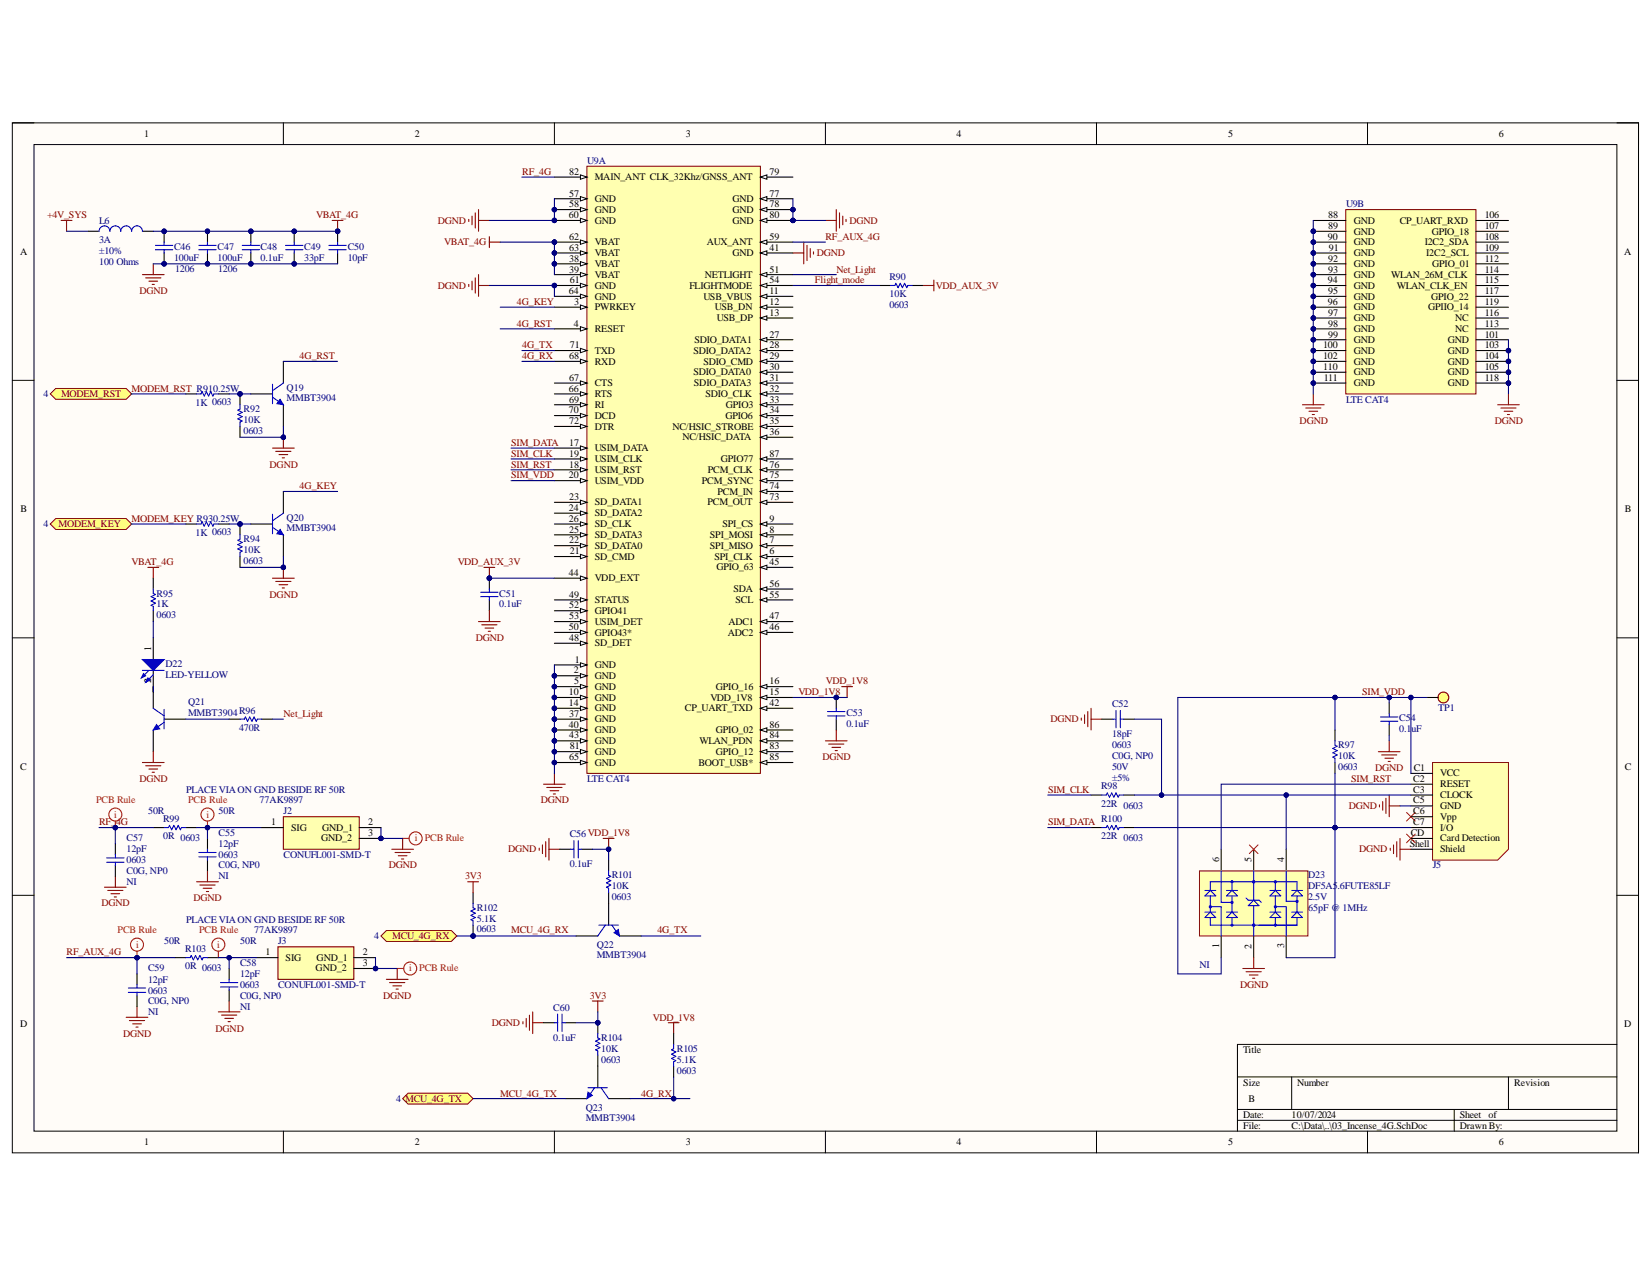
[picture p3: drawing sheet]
<svg xmlns="http://www.w3.org/2000/svg" width="279mm" height="216mm" viewBox="0 0 279 216" stroke-linecap="round" stroke-linejoin="round" font-family="sans-serif">
<defs><g id="words">
<g font-size="1.7">
<text x="24.4" y="23.2">1</text>
<text x="70.1" y="23.2">2</text>
<text x="116" y="23.2">3</text>
<text x="161.8" y="23.2">4</text>
<text x="207.7" y="23.2">5</text>
<text x="253.5" y="23.2">6</text>
<text x="96.3" y="29.5">82</text>
<text x="130.1" y="29.5">79</text>
<text x="96.3" y="33.2">57</text>
<text x="96.3" y="35">58</text>
<text x="100.6" y="34.2">GND</text>
<text x="100.6" y="35.9">GND</text>
<text x="100.6" y="30.4">MAIN_ANT CLK_32Khz/GNSS_ANT</text>
<text x="123.9" y="34.2">GND</text>
<text x="123.9" y="35.9">GND</text>
<text x="130.1" y="33.2">77</text>
<text x="130.1" y="35">78</text>
<text x="96.2" y="36.9">60</text>
<text x="96.3" y="40.6">62</text>
<text x="100.6" y="37.8">GND</text>
<text x="100.6" y="41.4">VBAT</text>
<text x="119.5" y="41.4">AUX_ANT</text>
<text x="123.9" y="37.8">GND</text>
<text x="130.1" y="40.6">59</text>
<text x="130.1" y="36.9">80</text>
<text x="224.5" y="40.6">90</text>
<text x="224.6" y="36.9">88</text>
<text x="224.6" y="38.7">89</text>
<text x="228.9" y="37.8">GND</text>
<text x="228.9" y="39.7">GND</text>
<text x="228.9" y="41.4">GND</text>
<text x="236.7" y="37.8">CP_UART_RXD</text>
<text x="241" y="41.4">I2C2_SDA</text>
<text x="242.1" y="39.7">GPIO_18</text>
<text x="251.1" y="36.9">106</text>
<text x="251.1" y="38.7">107</text>
<text x="251.1" y="40.6">108</text>
<text x="3.4" y="43">A</text>
<text x="96.3" y="44.2">38</text>
<text x="96.3" y="46.1">39</text>
<text x="96.3" y="42.4">63</text>
<text x="96.4" y="47.9">61</text>
<text x="100.6" y="45.2">VBAT</text>
<text x="100.6" y="46.9">VBAT</text>
<text x="100.6" y="43.3">VBAT</text>
<text x="119.2" y="46.9">NETLIGHT</text>
<text x="123.9" y="43.3">GND</text>
<text x="130.1" y="42.4">41</text>
<text x="130.1" y="46.1">51</text>
<text x="130.1" y="47.9">54</text>
<text x="224.5" y="47.9">94</text>
<text x="224.6" y="44.2">92</text>
<text x="224.6" y="46.1">93</text>
<text x="224.7" y="42.4">91</text>
<text x="228.9" y="43.3">GND</text>
<text x="228.9" y="45.2">GND</text>
<text x="228.9" y="46.9">GND</text>
<text x="235.3" y="46.9">WLAN_26M_CLK</text>
<text x="241.2" y="43.3">I2C2_SCL</text>
<text x="242.2" y="45.2">GPIO_01</text>
<text x="251.1" y="42.4">109</text>
<text x="251.1" y="44.2">112</text>
<text x="251.1" y="46.1">114</text>
<text x="251.1" y="47.9">115</text>
<text x="274.7" y="43">A</text>
<text x="96.2" y="49.7">64</text>
<text x="97.1" y="51.6">3</text>
<text x="100.6" y="52.4">PWRKEY</text>
<text x="100.6" y="48.8">GND</text>
<text x="100.6" y="50.7">GND</text>
<text x="116.6" y="48.8">FLIGHTMODE</text>
<text x="119" y="50.7">USB_VBUS</text>
<text x="120.9" y="52.4">USB_DN</text>
<text x="130.1" y="49.7">11</text>
<text x="130.1" y="51.6">12</text>
<text x="130.1" y="53.4">13</text>
<text x="224.5" y="51.6">96</text>
<text x="224.6" y="49.7">95</text>
<text x="224.6" y="53.4">97</text>
<text x="228.9" y="48.8">GND</text>
<text x="228.9" y="50.7">GND</text>
<text x="228.9" y="52.4">GND</text>
<text x="236.2" y="48.8">WLAN_CLK_EN</text>
<text x="241.6" y="52.4">GPIIO_14</text>
<text x="242.1" y="50.7">GPIO_22</text>
<text x="251.1" y="53.4">116</text>
<text x="251.1" y="49.7">117</text>
<text x="251.1" y="51.6">119</text>
<text x="96.4" y="58.9">71</text>
<text x="97" y="55.2">4</text>
<text x="100.6" y="56.2">RESET</text>
<text x="100.6" y="59.8">TXD</text>
<text x="117.3" y="59.8">SDIO_DATA2</text>
<text x="117.4" y="57.9">SDIO_DATA1</text>
<text x="121.2" y="54.3">USB_DP</text>
<text x="130.1" y="57.1">27</text>
<text x="130.1" y="58.9">28</text>
<text x="223.8" y="58.9">100</text>
<text x="224.6" y="55.2">98</text>
<text x="224.6" y="57.1">99</text>
<text x="228.9" y="54.3">GND</text>
<text x="228.9" y="56.2">GND</text>
<text x="228.9" y="57.9">GND</text>
<text x="228.9" y="59.8">GND</text>
<text x="244.9" y="57.9">GND</text>
<text x="244.9" y="59.8">GND</text>
<text x="246.1" y="56.2">NC</text>
<text x="246.1" y="54.3">NC</text>
<text x="251.1" y="57.1">101</text>
<text x="251.1" y="58.9">103</text>
<text x="251.1" y="55.2">113</text>
<text x="96.3" y="64.4">67</text>
<text x="96.3" y="60.7">68</text>
<text x="100.6" y="65.3">CTS</text>
<text x="100.6" y="61.7">RXD</text>
<text x="117.3" y="63.4">SDIO_DATA0</text>
<text x="117.4" y="65.3">SDIO_DATA3</text>
<text x="119" y="61.7">SDIO_CMD</text>
<text x="130.1" y="60.7">29</text>
<text x="130.1" y="62.6">30</text>
<text x="130.1" y="64.4">31</text>
<text x="223.8" y="60.7">102</text>
<text x="223.8" y="62.6">110</text>
<text x="223.9" y="64.4">111</text>
<text x="228.9" y="61.7">GND</text>
<text x="228.9" y="63.4">GND</text>
<text x="228.9" y="65.3">GND</text>
<text x="244.9" y="61.7">GND</text>
<text x="244.9" y="63.4">GND</text>
<text x="244.9" y="65.3">GND</text>
<text x="251.1" y="60.7">104</text>
<text x="251.1" y="62.6">105</text>
<text x="251.1" y="64.4">118</text>
<text x="96.2" y="66.2">66</text>
<text x="96.2" y="69.9">70</text>
<text x="96.3" y="68.1">69</text>
<text x="96.3" y="71.7">72</text>
<text x="100.6" y="67.2">RTS</text>
<text x="100.6" y="68.9">RI</text>
<text x="100.6" y="70.8">DCD</text>
<text x="119.3" y="67.2">SDIO_CLK</text>
<text x="122.7" y="70.8">GPIO6</text>
<text x="122.8" y="68.9">GPIO3</text>
<text x="130.1" y="66.2">32</text>
<text x="130.1" y="68.1">33</text>
<text x="130.1" y="69.9">34</text>
<text x="130.1" y="71.7">35</text>
<text x="96.3" y="75.4">17</text>
<text x="96.3" y="77.2">19</text>
<text x="100.6" y="76.3">USIM_DATA</text>
<text x="100.6" y="72.7">DTR</text>
<text x="113.7" y="72.7">NC/HSIC_STROBE</text>
<text x="115.4" y="74.4">NC/HSIC_DATA</text>
<text x="130.1" y="73.6">36</text>
<text x="130.1" y="77.2">87</text>
<text x="96.2" y="80.9">20</text>
<text x="96.3" y="79.1">18</text>
<text x="100.6" y="79.9">USIM_RST</text>
<text x="100.6" y="78.1">USIM_CLK</text>
<text x="100.6" y="81.8">USIM_VDD</text>
<text x="118.7" y="81.8">PCM_SYNC</text>
<text x="119.7" y="79.9">PCM_CLK</text>
<text x="121.3" y="83.6">PCM_IN</text>
<text x="121.9" y="78.1">GPIO77</text>
<text x="130.1" y="82.7">74</text>
<text x="130.1" y="80.9">75</text>
<text x="130.1" y="79.1">76</text>
<text x="3.5" y="86.6">B</text>
<text x="96.2" y="86.4">24</text>
<text x="96.2" y="88.2">26</text>
<text x="96.3" y="84.6">23</text>
<text x="100.6" y="85.4">SD_DATA1</text>
<text x="100.6" y="87.3">SD_DATA2</text>
<text x="100.6" y="89.1">SD_CLK</text>
<text x="119.6" y="85.4">PCM_OUT</text>
<text x="122.2" y="89.1">SPI_CS</text>
<text x="130.1" y="88.2">9</text>
<text x="130.1" y="84.6">73</text>
<text x="274.8" y="86.6">B</text>
<text x="96.3" y="91.9">22</text>
<text x="96.3" y="90.1">25</text>
<text x="96.4" y="93.7">21</text>
<text x="100.6" y="94.6">SD_CMD</text>
<text x="100.6" y="92.8">SD_DATA0</text>
<text x="100.6" y="90.9">SD_DATA3</text>
<text x="120.1" y="92.8">SPI_MISO</text>
<text x="120.1" y="90.9">SPI_MOSI</text>
<text x="120.8" y="94.6">SPI_CLK</text>
<text x="130.1" y="93.7">6</text>
<text x="130.1" y="91.9">7</text>
<text x="130.1" y="90.1">8</text>
<text x="130.1" y="95.6">45</text>
<text x="96.2" y="97.3">44</text>
<text x="96.3" y="101.1">49</text>
<text x="100.6" y="98.3">VDD_EXT</text>
<text x="121.2" y="96.4">GPIO_63</text>
<text x="124" y="100.1">SDA</text>
<text x="130.1" y="101.1">55</text>
<text x="130.1" y="99.2">56</text>
<text x="96.2" y="106.6">50</text>
<text x="96.3" y="102.8">52</text>
<text x="96.3" y="104.7">53</text>
<text x="100.6" y="102">STATUS</text>
<text x="100.6" y="107.5">GPIO43*</text>
<text x="100.6" y="103.8">GPIO41</text>
<text x="100.6" y="105.6">USIM_DET</text>
<text x="123.1" y="107.5">ADC2</text>
<text x="123.2" y="105.6">ADC1</text>
<text x="124.4" y="102">SCL</text>
<text x="130.1" y="106.6">46</text>
<text x="130.1" y="104.7">47</text>
<text x="25.6" y="110" transform="rotate(-90 25.6 110)">1</text>
<text x="96.3" y="108.3">48</text>
<text x="97" y="113.8">2</text>
<text x="97.2" y="112.1">1</text>
<text x="100.6" y="113">GND</text>
<text x="100.6" y="109.3">SD_DET</text>
<text x="25.6" y="115.5" transform="rotate(-90 25.6 115.5)">2</text>
<text x="96.2" y="117.6">10</text>
<text x="96.2" y="119.3">14</text>
<text x="97.1" y="115.7">5</text>
<text x="100.6" y="114.8">GND</text>
<text x="100.6" y="116.6">GND</text>
<text x="100.6" y="118.5">GND</text>
<text x="120.1" y="118.5">VDD_1V8</text>
<text x="121.1" y="116.6">GPIO_16</text>
<text x="130.1" y="117.6">15</text>
<text x="130.1" y="115.7">16</text>
<text x="130.1" y="119.3">42</text>
<text x="96.2" y="123.1">40</text>
<text x="96.3" y="121.2">37</text>
<text x="96.3" y="124.8">43</text>
<text x="100.6" y="120.3">GND</text>
<text x="100.6" y="122.1">GND</text>
<text x="100.6" y="124">GND</text>
<text x="100.6" y="125.8">GND</text>
<text x="115.8" y="120.3">CP_UART_TXD</text>
<text x="118.3" y="125.8">WLAN_PDN</text>
<text x="121.1" y="124">GPIO_02</text>
<text x="130.1" y="124.8">84</text>
<text x="130.1" y="123.1">86</text>
<text x="3.4" y="130.2">C</text>
<text x="96.3" y="128.6">65</text>
<text x="96.4" y="126.7">81</text>
<text x="100.6" y="129.5">GND</text>
<text x="100.6" y="127.6">GND</text>
<text x="118.1" y="129.5">BOOT_USB*</text>
<text x="121.1" y="127.6">GPIO_12</text>
<text x="130.1" y="126.7">83</text>
<text x="130.1" y="128.6">85</text>
<text x="239.1" y="130.3">C1</text>
<text x="243.6" y="131.3">VCC</text>
<text x="274.8" y="130.2">C</text>
<text x="239" y="132.2">C2</text>
<text x="239" y="134.1">C3</text>
<text x="239" y="135.8">C5</text>
<text x="239" y="137.7">C6</text>
<text x="243.6" y="133.1">RESET</text>
<text x="243.6" y="135">CLOCK</text>
<text x="243.6" y="136.8">GND</text>
<text x="45.9" y="139.6">1</text>
<text x="49.2" y="140.5">SIG</text>
<text x="54.3" y="142.3">GND_2</text>
<text x="54.5" y="140.5">GND_1</text>
<text x="62.3" y="139.6">2</text>
<text x="62.3" y="141.3">3</text>
<text x="238.4" y="143.2">Shell</text>
<text x="238.6" y="141.3">CD</text>
<text x="239" y="139.6">C7</text>
<text x="243.6" y="138.6">Vpp</text>
<text x="243.6" y="140.5">I/O</text>
<text x="243.6" y="142.3">Card Detection</text>
<text x="206.2" y="145.8" transform="rotate(-90 206.2 145.8)">6</text>
<text x="211.7" y="145.8" transform="rotate(-90 211.7 145.8)">5</text>
<text x="217.2" y="145.8" transform="rotate(-90 217.2 145.8)">4</text>
<text x="243.6" y="144.1">Shield</text>
<text x="44.9" y="161.5">1</text>
<text x="61.3" y="161.5">2</text>
<text x="206.2" y="160.4" transform="rotate(-90 206.2 160.4)">1</text>
<text x="211.7" y="160.4" transform="rotate(-90 211.7 160.4)">2</text>
<text x="217.2" y="160.4" transform="rotate(-90 217.2 160.4)">3</text>
<text x="48.3" y="162.5">SIG</text>
<text x="53.4" y="164.2">GND_2</text>
<text x="53.6" y="162.5">GND_1</text>
<text x="61.3" y="163.4">3</text>
<text x="3.4" y="173.6">D</text>
<text x="274.7" y="173.6">D</text>
<text x="210.2" y="178">Title</text>
<text x="210.2" y="183.5">Size</text>
<text x="219.4" y="183.5">Number</text>
<text x="256.1" y="183.5">Revision</text>
<text x="210.2" y="189">Date:</text>
<text x="210.2" y="190.9">File:</text>
<text x="211.2" y="186.2">B</text>
<text x="218.5" y="189">10/07/2024</text>
<text x="218.5" y="190.9">C:\Data\..\03_Incense_4G.SchDoc</text>
<text x="246.9" y="189">Sheet</text>
<text x="246.9" y="190.9">DrawnBy:</text>
<text x="251.8" y="189">of</text>
<text x="24.4" y="193.6">1</text>
<text x="70.1" y="193.6">2</text>
<text x="116" y="193.6">3</text>
<text x="161.8" y="193.6">4</text>
<text x="207.7" y="193.6">5</text>
<text x="253.5" y="193.6">6</text>
</g>
<g font-size="1.7" fill="#800000">
<text x="88.3" y="29.5">RF_4G</text>
<text x="8" y="36.9">+4V_SYS</text>
<text x="53.5" y="36.9">VBAT_4G</text>
<text x="74" y="37.8">DGND</text>
<text x="75.1" y="41.4">VBAT_4G</text>
<text x="139.6" y="40.6">RF_AUX_4G</text>
<text x="143.7" y="37.8">DGND</text>
<text x="137.8" y="47.9">Flight_mode</text>
<text x="138.2" y="43.3">DGND</text>
<text x="141.5" y="46.1">Net_Light</text>
<text x="23.6" y="49.7">DGND</text>
<text x="74" y="48.8">DGND</text>
<text x="87.4" y="51.6">4G_KEY</text>
<text x="158.3" y="48.8">VDD_AUX_3V</text>
<text x="87.4" y="55.2">4G_RST</text>
<text x="88.3" y="58.9">4G_TX</text>
<text x="50.7" y="60.7">4G_RST</text>
<text x="88.3" y="60.7">4G_RX</text>
<text x="10.3" y="67.2">MODEM_RST</text>
<text x="22.3" y="66.2">MODEM_RST R910.25W</text>
<text x="219.8" y="71.7">DGND</text>
<text x="252.8" y="71.7">DGND</text>
<text x="86.5" y="77.2">SIM_CLK</text>
<text x="86.5" y="75.4">SIM_DATA</text>
<text x="45.6" y="79.1">DGND</text>
<text x="50.7" y="82.7">4G_KEY</text>
<text x="86.5" y="80.9">SIM_VDD</text>
<text x="86.5" y="79.1">SIM_RST</text>
<text x="9.9" y="89.1">MODEM_KEY</text>
<text x="22.3" y="88.2">MODEM_KEY R930.25W</text>
<text x="22.3" y="95.6">VBAT_4G</text>
<text x="77.4" y="95.6">VDD_AUX_3V</text>
<text x="45.6" y="101.1">DGND</text>
<text x="80.5" y="108.3">DGND</text>
<text x="135" y="117.6">VDD_1V8</text>
<text x="139.7" y="115.7">VDD_1V8</text>
<text x="230.4" y="117.6">SIM_VDD</text>
<text x="48" y="121.2">Net_Light</text>
<text x="177.7" y="122.1">DGND</text>
<text x="139.1" y="128.6">DGND</text>
<text x="232.6" y="130.3">DGND</text>
<text x="23.6" y="132.2">DGND</text>
<text x="91.5" y="135.8">DGND</text>
<text x="177.3" y="134.1">SIM_CLK</text>
<text x="228.1" y="136.8">DGND</text>
<text x="228.5" y="132.2">SIM_RST</text>
<text x="16.8" y="139.6">RF_4G</text>
<text x="177.3" y="139.6">SIM_DATA</text>
<text x="65.7" y="146.8">DGND</text>
<text x="78.7" y="148.7">3V3</text>
<text x="86" y="144.1">DGND</text>
<text x="229.9" y="144.1">DGND</text>
<text x="17.2" y="153.3">DGND</text>
<text x="32.7" y="152.3">DGND</text>
<text x="11.3" y="161.5">RF_AUX_4G</text>
<text x="66.3" y="158.8">MCU_4G_RX</text>
<text x="86.5" y="157.8">MCU_4G_RX</text>
<text x="111.2" y="157.8">4G_TX</text>
<text x="209.7" y="167">DGND</text>
<text x="64.8" y="168.9">DGND</text>
<text x="83.2" y="173.5">DGND</text>
<text x="99.8" y="168.9">3V3</text>
<text x="110.4" y="172.5">VDD_1V8</text>
<text x="20.8" y="175.2">DGND</text>
<text x="36.5" y="174.4">DGND</text>
<text x="84.6" y="185.4">MCU_4G_TX</text>
<text x="108.5" y="185.4">4G_RX</text>
</g>
<g font-size="1.7" fill="#000080">
<text x="99.3" y="27.7">U9A</text>
<text x="227.7" y="35">U9B</text>
<text x="16.8" y="41.1">3A</text>
<text x="16.8" y="37.8">L6</text>
<text x="16.8" y="43">±10%</text>
<text x="16.8" y="44.7">100 Ohms</text>
<text x="29.4" y="44.1">100uF</text>
<text x="29.4" y="42.2">C46</text>
<text x="29.6" y="46">1206</text>
<text x="36.8" y="44.1">100uF</text>
<text x="36.8" y="42.2">C47</text>
<text x="36.9" y="46">1206</text>
<text x="44.1" y="44.1">0.1uF</text>
<text x="44.1" y="42.2">C48</text>
<text x="51.4" y="44.1">33pF</text>
<text x="51.4" y="42.2">C49</text>
<text x="58.8" y="44.1">10pF</text>
<text x="58.8" y="42.2">C50</text>
<text x="150.4" y="47.4">R90</text>
<text x="150.4" y="50.2">10K</text>
<text x="150.4" y="52.1">0603</text>
<text x="7.4" y="67.2">4</text>
<text x="33.1" y="68.6">1K 0603</text>
<text x="41.2" y="71.6">10K</text>
<text x="41.2" y="69.7">R92</text>
<text x="48.5" y="66.1">Q19</text>
<text x="48.5" y="67.8">MMBT3904</text>
<text x="227.7" y="68.1">LTE CAT4</text>
<text x="41.2" y="73.3">0603</text>
<text x="7.4" y="89.1">4</text>
<text x="48.5" y="88">Q20</text>
<text x="48.5" y="89.8">MMBT3904</text>
<text x="33.1" y="90.6">1K 0603</text>
<text x="41.2" y="93.5">10K</text>
<text x="41.2" y="95.3">0603</text>
<text x="41.2" y="91.7">R94</text>
<text x="26.5" y="100.9">R95</text>
<text x="84.4" y="100.9">C51</text>
<text x="26.5" y="102.7">1K</text>
<text x="26.5" y="104.5">0603</text>
<text x="84.4" y="102.7">0.1uF</text>
<text x="28" y="112.7">D22</text>
<text x="28" y="114.6">LED-YELLOW</text>
<text x="31.8" y="119.2">Q21</text>
<text x="188.1" y="119.6">C52</text>
<text x="31.8" y="121">MMBT3904R96</text>
<text x="40.4" y="123.6">470R</text>
<text x="143.2" y="122.9">0.1uF</text>
<text x="143.2" y="121">C53</text>
<text x="188.1" y="124.7">18pF</text>
<text x="236.6" y="123.7">0.1uF</text>
<text x="236.6" y="122">C54</text>
<text x="243.2" y="120.3">TP1</text>
<text x="188.1" y="126.5">0603</text>
<text x="188.1" y="128.4">C0G, NP0</text>
<text x="188.1" y="130.2">50V</text>
<text x="226.3" y="128.4">10K</text>
<text x="226.3" y="130.2">0603</text>
<text x="226.3" y="126.5">R97</text>
<text x="25" y="137.7">50R</text>
<text x="31.5" y="134.1">PLACE VIAON GND BESIDE RF 50R</text>
<text x="37" y="137.7">50R</text>
<text x="43.9" y="135.8">77AK9897</text>
<text x="48" y="137.7">J2</text>
<text x="99.3" y="132.2">LTE CAT4</text>
<text x="186.2" y="136.4">22R 0603</text>
<text x="186.2" y="133.5">R98</text>
<text x="188.1" y="132">±5%</text>
<text x="21.4" y="142.3">C57</text>
<text x="27.6" y="141.9">0R 0603</text>
<text x="27.6" y="139">R99</text>
<text x="37" y="143.2">12pF</text>
<text x="37" y="141.3">C55</text>
<text x="96.4" y="141.6">C56VDD_1V8</text>
<text x="186.2" y="141.9">22R 0603</text>
<text x="186.2" y="139">R100</text>
<text x="21.4" y="144.1">12pF</text>
<text x="21.4" y="146">0603</text>
<text x="21.4" y="149.6">NI</text>
<text x="21.4" y="147.8">C0G, NP0</text>
<text x="37" y="145.1">0603</text>
<text x="37" y="148.7">NI</text>
<text x="37" y="146.8">C0G, NP0</text>
<text x="48" y="145.1">CONUFL001-SMD-T</text>
<text x="96.4" y="146.7">0.1uF</text>
<text x="103.5" y="148.5">R101</text>
<text x="221.2" y="148.5">D23</text>
<text x="242.3" y="146.8">J5</text>
<text x="80.6" y="155.9">5.1K</text>
<text x="80.6" y="154">R102</text>
<text x="103.5" y="150.4">10K</text>
<text x="103.5" y="152.2">0603</text>
<text x="221.2" y="152.2">2.5V</text>
<text x="221.2" y="154">65pF @ 1MHz</text>
<text x="221.2" y="150.4">DF5A5.6FUTE85LF</text>
<text x="27.8" y="159.7">50R</text>
<text x="31.3" y="161">R103</text>
<text x="31.5" y="156">PLACE VIAON GND BESIDE RF 50R</text>
<text x="40.6" y="159.7">50R</text>
<text x="43" y="157.8">77AK9897</text>
<text x="47" y="159.7">J3</text>
<text x="63.3" y="158.8">4</text>
<text x="80.6" y="157.7">0603</text>
<text x="100.9" y="160.3">Q22</text>
<text x="25" y="166.1">12pF</text>
<text x="25" y="168">0603</text>
<text x="25" y="164.2">C59</text>
<text x="31.3" y="163.9">0R 0603</text>
<text x="40.6" y="165.2">12pF</text>
<text x="40.6" y="167">0603</text>
<text x="40.6" y="163.4">C58</text>
<text x="47" y="167">CONUFL001-SMD-T</text>
<text x="100.9" y="162.1">MMBT3904</text>
<text x="202.9" y="163.7">NI</text>
<text x="25" y="171.6">NI</text>
<text x="25" y="169.7">C0G, NP0</text>
<text x="40.6" y="170.7">NI</text>
<text x="40.6" y="168.9">C0G, NP0</text>
<text x="93.6" y="170.8">C60</text>
<text x="93.6" y="176">0.1uF</text>
<text x="101.7" y="177.9">10K</text>
<text x="101.7" y="179.6">0603</text>
<text x="101.7" y="176">R104</text>
<text x="114.5" y="179.6">5.1K</text>
<text x="114.5" y="177.9">R105</text>
<text x="114.5" y="181.5">0603</text>
<text x="67" y="186.2">4 MCU_4G_TX</text>
<text x="99.1" y="187.8">Q23</text>
<text x="99.1" y="189.5">MMBT3904</text>
</g>
<g font-size="1.7" fill="#f00">
<text x="16.2" y="135.8">PCB Rule</text>
<text x="31.8" y="135.8">PCB Rule</text>
<text x="19.3" y="138.3">i</text>
<text x="34.9" y="138.3">i</text>
<text x="70.1" y="142.3">i</text>
<text x="71.8" y="142.3">PCB Rule</text>
<text x="19.9" y="157.8">PCB Rule</text>
<text x="23" y="160.3">i</text>
<text x="33.7" y="157.8">PCB Rule</text>
<text x="36.7" y="160.3">i</text>
<text x="69.2" y="164.2">i</text>
<text x="70.9" y="164.2">PCB Rule</text>
</g>
</g></defs>
<path d="M2.1 20.8h275v174.1h-275z" fill-rule="evenodd" fill="#fffcf8"/>
<path d="M2.1 20.8h275v174.1h-275z" fill="none" stroke="#000" stroke-width=".17"/>
<path d="M5.8 24.4h267.7v166.8h-267.7z" fill-rule="evenodd" fill="#fffcf8"/>
<g fill="none" stroke="#000" stroke-width=".17">
<path d="M2.1 20.8h3.7M5.8 24.4h267.7v166.8h-267.7zM47.9 20.8v3.6M93.8 20.8v3.6M139.6 20.8v3.6M185.4 20.8v3.6M231.3 20.8v3.6M273.5 20.8h3.6v3.6M2.1 64.3h3.7M273.5 64.3h3.6M2.1 107.8h3.7M273.5 107.8h3.6"/>
<path d="M2.1 151.4h3.7M273.5 151.4h3.6M273.5 176.6h-64.2v14.6M47.9 191.2v3.7M93.8 191.2v3.7M139.6 191.2v3.7M185.4 191.2v3.7M209.3 182.1h64.2M209.3 187.6h64.2M209.3 189.4h64.2M218.5 182.1v5.5M231.3 191.2v3.7"/>
<path d="M246 187.6v3.6M255.1 182.1v5.5M277.1 191.2v3.7"/>
</g>
<circle cx="93.8" cy="114.3" r=".37" fill="#000080"/>
<circle cx="93.8" cy="114.3" r=".37" fill="none" stroke="#000080" stroke-width=".17"/>
<circle cx="93.8" cy="116.1" r=".37" fill="#000080"/>
<circle cx="93.8" cy="116.1" r=".37" fill="none" stroke="#000080" stroke-width=".17"/>
<circle cx="93.8" cy="117.9" r=".37" fill="#000080"/>
<circle cx="93.8" cy="117.9" r=".37" fill="none" stroke="#000080" stroke-width=".17"/>
<circle cx="93.8" cy="119.8" r=".37" fill="#000080"/>
<circle cx="93.8" cy="119.8" r=".37" fill="none" stroke="#000080" stroke-width=".17"/>
<circle cx="93.8" cy="121.6" r=".37" fill="#000080"/>
<circle cx="93.8" cy="121.6" r=".37" fill="none" stroke="#000080" stroke-width=".17"/>
<circle cx="93.8" cy="44.6" r=".37" fill="#000080"/>
<circle cx="93.8" cy="44.6" r=".37" fill="none" stroke="#000080" stroke-width=".17"/>
<circle cx="93.8" cy="123.4" r=".37" fill="#000080"/>
<circle cx="93.8" cy="123.4" r=".37" fill="none" stroke="#000080" stroke-width=".17"/>
<circle cx="93.8" cy="125.3" r=".37" fill="#000080"/>
<circle cx="93.8" cy="125.3" r=".37" fill="none" stroke="#000080" stroke-width=".17"/>
<circle cx="93.8" cy="35.4" r=".37" fill="#000080"/>
<circle cx="93.8" cy="35.4" r=".37" fill="none" stroke="#000080" stroke-width=".17"/>
<circle cx="93.8" cy="37.3" r=".37" fill="#000080"/>
<circle cx="93.8" cy="37.3" r=".37" fill="none" stroke="#000080" stroke-width=".17"/>
<circle cx="93.8" cy="48.3" r=".37" fill="#000080"/>
<circle cx="93.8" cy="48.3" r=".37" fill="none" stroke="#000080" stroke-width=".17"/>
<circle cx="93.8" cy="40.9" r=".37" fill="#000080"/>
<circle cx="93.8" cy="40.9" r=".37" fill="none" stroke="#000080" stroke-width=".17"/>
<circle cx="93.8" cy="42.8" r=".37" fill="#000080"/>
<circle cx="93.8" cy="42.8" r=".37" fill="none" stroke="#000080" stroke-width=".17"/>
<circle cx="93.8" cy="128.9" r=".37" fill="#000080"/>
<circle cx="93.8" cy="128.9" r=".37" fill="none" stroke="#000080" stroke-width=".17"/>
<circle cx="134.1" cy="35.4" r=".37" fill="#000080"/>
<circle cx="134.1" cy="35.4" r=".37" fill="none" stroke="#000080" stroke-width=".17"/>
<circle cx="134.1" cy="37.3" r=".37" fill="#000080"/>
<circle cx="134.1" cy="37.3" r=".37" fill="none" stroke="#000080" stroke-width=".17"/>
<circle cx="93.8" cy="127.1" r=".37" fill="#000080"/>
<circle cx="93.8" cy="127.1" r=".37" fill="none" stroke="#000080" stroke-width=".17"/>
<path d="M99.3 28.1h29.3v102.7h-29.3z" fill-rule="evenodd" fill="#ffffb0"/>
<path d="M99.3 28.1h29.3v102.7h-29.3z" fill="none" stroke="#800000" stroke-width=".17"/>
<path d="M93.8 112.4h5.5" fill="none" stroke="#000" stroke-width=".18"/>
<path d="M98.2 112.1l1.1 .3-1.1 .4z" fill="#f8fcff"/>
<path d="M98.2 112.1l1.1 .3-1.1 .4z" fill="none" stroke="#000" stroke-width=".17"/>
<path d="M93.8 114.3h5.5" fill="none" stroke="#000" stroke-width=".18"/>
<path d="M98.2 113.9l1.1 .4-1.1 .3z" fill="#f8fcff"/>
<path d="M98.2 113.9l1.1 .4-1.1 .3z" fill="none" stroke="#000" stroke-width=".17"/>
<circle cx="93.8" cy="114.3" r=".37" fill="#000080"/>
<circle cx="93.8" cy="114.3" r=".37" fill="none" stroke="#000080" stroke-width=".17"/>
<path d="M93.8 51.9h5.5" fill="none" stroke="#000" stroke-width=".18"/>
<path d="M98.2 51.6l1.1 .3-1.1 .4z" fill="#f8fcff"/>
<path d="M98.2 51.6l1.1 .3-1.1 .4z" fill="none" stroke="#000" stroke-width=".17"/>
<path d="M93.8 55.6h5.5" fill="none" stroke="#000" stroke-width=".18"/>
<path d="M98.2 55.2l1.1 .4-1.1 .4z" fill="#f8fcff"/>
<path d="M98.2 55.2l1.1 .4-1.1 .4z" fill="none" stroke="#000" stroke-width=".17"/>
<path d="M93.8 116.1h5.5" fill="none" stroke="#000" stroke-width=".18"/>
<path d="M98.2 115.7l1.1 .4-1.1 .4z" fill="#f8fcff"/>
<path d="M98.2 115.7l1.1 .4-1.1 .4z" fill="none" stroke="#000" stroke-width=".17"/>
<circle cx="93.8" cy="116.1" r=".37" fill="#000080"/>
<circle cx="93.8" cy="116.1" r=".37" fill="none" stroke="#000080" stroke-width=".17"/>
<path d="M128.6 94.1h5.5" fill="none" stroke="#000" stroke-width=".18"/>
<path d="M128.6 94.1l1.1-.4v.8z" fill="#f8fcff"/>
<path d="M128.6 94.1l1.1-.4v.8z" fill="none" stroke="#000" stroke-width=".17"/>
<path d="M128.6 92.3h5.5" fill="none" stroke="#000" stroke-width=".18"/>
<path d="M128.6 92.3l1.1-.4v.7z" fill="#f8fcff"/>
<path d="M128.6 92.3l1.1-.4v.7z" fill="none" stroke="#000" stroke-width=".17"/>
<path d="M128.6 90.4h5.5" fill="none" stroke="#000" stroke-width=".18"/>
<path d="M128.6 90.4l1.1-.3v.7z" fill="#f8fcff"/>
<path d="M128.6 90.4l1.1-.3v.7z" fill="none" stroke="#000" stroke-width=".17"/>
<path d="M128.6 88.6h5.5" fill="none" stroke="#000" stroke-width=".18"/>
<path d="M128.6 88.6l1.1-.4v.8z" fill="#f8fcff"/>
<path d="M128.6 88.6l1.1-.4v.8z" fill="none" stroke="#000" stroke-width=".17"/>
<path d="M93.8 117.9h5.5" fill="none" stroke="#000" stroke-width=".18"/>
<path d="M98.2 117.6l1.1 .3-1.1 .4z" fill="#f8fcff"/>
<path d="M98.2 117.6l1.1 .3-1.1 .4z" fill="none" stroke="#000" stroke-width=".17"/>
<circle cx="93.8" cy="117.9" r=".37" fill="#000080"/>
<circle cx="93.8" cy="117.9" r=".37" fill="none" stroke="#000080" stroke-width=".17"/>
<path d="M128.6 50.1h5.5" fill="none" stroke="#000" stroke-width=".18"/>
<path d="M128.6 50.1l1.1-.4v.8z" fill="#f8fcff"/>
<path d="M128.6 50.1l1.1-.4v.8z" fill="none" stroke="#000" stroke-width=".17"/>
<path d="M128.6 51.9h5.5" fill="none" stroke="#000" stroke-width=".18"/>
<path d="M128.6 51.9l1.1-.3v.7z" fill="#f8fcff"/>
<path d="M128.6 51.9l1.1-.3v.7z" fill="none" stroke="#000" stroke-width=".17"/>
<path d="M128.6 53.8h5.5" fill="none" stroke="#000" stroke-width=".18"/>
<path d="M128.6 53.8l1.1-.4v.7z" fill="#f8fcff"/>
<path d="M128.6 53.8l1.1-.4v.7z" fill="none" stroke="#000" stroke-width=".17"/>
<path d="M93.8 119.8h5.5" fill="none" stroke="#000" stroke-width=".18"/>
<path d="M98.2 119.4l1.1 .4-1.1 .3z" fill="#f8fcff"/>
<path d="M98.2 119.4l1.1 .4-1.1 .3z" fill="none" stroke="#000" stroke-width=".17"/>
<circle cx="93.8" cy="119.8" r=".37" fill="#000080"/>
<circle cx="93.8" cy="119.8" r=".37" fill="none" stroke="#000080" stroke-width=".17"/>
<path d="M128.6 117.9h5.5" fill="none" stroke="#000" stroke-width=".18"/>
<path d="M128.6 117.9l1.1-.3v.7z" fill="#f8fcff"/>
<path d="M128.6 117.9l1.1-.3v.7z" fill="none" stroke="#000" stroke-width=".17"/>
<path d="M128.6 116.1h5.5" fill="none" stroke="#000" stroke-width=".18"/>
<path d="M128.6 116.1l1.1-.4v.8z" fill="#f8fcff"/>
<path d="M128.6 116.1l1.1-.4v.8z" fill="none" stroke="#000" stroke-width=".17"/>
<path d="M93.8 75.8h5.5" fill="none" stroke="#000" stroke-width=".18"/>
<path d="M98.2 75.4l1.1 .4-1.1 .3z" fill="#f8fcff"/>
<path d="M98.2 75.4l1.1 .4-1.1 .3z" fill="none" stroke="#000" stroke-width=".17"/>
<path d="M93.8 79.4h5.5" fill="none" stroke="#000" stroke-width=".18"/>
<path d="M98.2 79.1l1.1 .3-1.1 .4z" fill="#f8fcff"/>
<path d="M98.2 79.1l1.1 .3-1.1 .4z" fill="none" stroke="#000" stroke-width=".17"/>
<path d="M93.8 77.6h5.5" fill="none" stroke="#000" stroke-width=".18"/>
<path d="M98.2 77.2l1.1 .4-1.1 .4z" fill="#f8fcff"/>
<path d="M98.2 77.2l1.1 .4-1.1 .4z" fill="none" stroke="#000" stroke-width=".17"/>
<path d="M93.8 81.3h5.5" fill="none" stroke="#000" stroke-width=".18"/>
<path d="M98.2 80.9l1.1 .4-1.1 .3z" fill="#f8fcff"/>
<path d="M98.2 80.9l1.1 .4-1.1 .3z" fill="none" stroke="#000" stroke-width=".17"/>
<path d="M93.8 94.1h5.5" fill="none" stroke="#000" stroke-width=".18"/>
<path d="M98.2 93.7l1.1 .4-1.1 .4z" fill="#f8fcff"/>
<path d="M98.2 93.7l1.1 .4-1.1 .4z" fill="none" stroke="#000" stroke-width=".17"/>
<path d="M93.8 92.3h5.5" fill="none" stroke="#000" stroke-width=".18"/>
<path d="M98.2 91.9l1.1 .4-1.1 .3z" fill="#f8fcff"/>
<path d="M98.2 91.9l1.1 .4-1.1 .3z" fill="none" stroke="#000" stroke-width=".17"/>
<path d="M93.8 84.9h5.5" fill="none" stroke="#000" stroke-width=".18"/>
<path d="M98.2 84.6l1.1 .3-1.1 .4z" fill="#f8fcff"/>
<path d="M98.2 84.6l1.1 .3-1.1 .4z" fill="none" stroke="#000" stroke-width=".17"/>
<path d="M93.8 86.8h5.5" fill="none" stroke="#000" stroke-width=".18"/>
<path d="M98.2 86.4l1.1 .4-1.1 .3z" fill="#f8fcff"/>
<path d="M98.2 86.4l1.1 .4-1.1 .3z" fill="none" stroke="#000" stroke-width=".17"/>
<path d="M93.8 90.4h5.5" fill="none" stroke="#000" stroke-width=".18"/>
<path d="M98.2 90.1l1.1 .3-1.1 .4z" fill="#f8fcff"/>
<path d="M98.2 90.1l1.1 .3-1.1 .4z" fill="none" stroke="#000" stroke-width=".17"/>
<path d="M93.8 88.6h5.5" fill="none" stroke="#000" stroke-width=".18"/>
<path d="M98.2 88.2l1.1 .4-1.1 .4z" fill="#f8fcff"/>
<path d="M98.2 88.2l1.1 .4-1.1 .4z" fill="none" stroke="#000" stroke-width=".17"/>
<path d="M128.6 57.4h5.5" fill="none" stroke="#000" stroke-width=".18"/>
<path d="M128.6 57.4l1.1-.3v.7z" fill="#f8fcff"/>
<path d="M128.6 57.4l1.1-.3v.7z" fill="none" stroke="#000" stroke-width=".17"/>
<path d="M128.6 59.3h5.5" fill="none" stroke="#000" stroke-width=".18"/>
<path d="M128.6 59.3l1.1-.4v.7z" fill="#f8fcff"/>
<path d="M128.6 59.3l1.1-.4v.7z" fill="none" stroke="#000" stroke-width=".17"/>
<path d="M128.6 61.1h5.5" fill="none" stroke="#000" stroke-width=".18"/>
<path d="M128.6 61.1l1.1-.4v.8z" fill="#f8fcff"/>
<path d="M128.6 61.1l1.1-.4v.8z" fill="none" stroke="#000" stroke-width=".17"/>
<path d="M128.6 62.9h5.5" fill="none" stroke="#000" stroke-width=".18"/>
<path d="M128.6 62.9l1.1-.3v.7z" fill="#f8fcff"/>
<path d="M128.6 62.9l1.1-.3v.7z" fill="none" stroke="#000" stroke-width=".17"/>
<path d="M128.6 64.8h5.5" fill="none" stroke="#000" stroke-width=".18"/>
<path d="M128.6 64.8l1.1-.4v.7z" fill="#f8fcff"/>
<path d="M128.6 64.8l1.1-.4v.7z" fill="none" stroke="#000" stroke-width=".17"/>
<path d="M128.6 66.6h5.5" fill="none" stroke="#000" stroke-width=".18"/>
<path d="M128.6 66.6l1.1-.4v.8z" fill="#f8fcff"/>
<path d="M128.6 66.6l1.1-.4v.8z" fill="none" stroke="#000" stroke-width=".17"/>
<path d="M128.6 68.4h5.5" fill="none" stroke="#000" stroke-width=".18"/>
<path d="M128.6 68.4l1.1-.3v.7z" fill="#f8fcff"/>
<path d="M128.6 68.4l1.1-.3v.7z" fill="none" stroke="#000" stroke-width=".17"/>
<path d="M128.6 70.3h5.5" fill="none" stroke="#000" stroke-width=".18"/>
<path d="M128.6 70.3l1.1-.4v.7z" fill="#f8fcff"/>
<path d="M128.6 70.3l1.1-.4v.7z" fill="none" stroke="#000" stroke-width=".17"/>
<path d="M128.6 72.1h5.5" fill="none" stroke="#000" stroke-width=".18"/>
<path d="M128.6 72.1l1.1-.4v.8z" fill="#f8fcff"/>
<path d="M128.6 72.1l1.1-.4v.8z" fill="none" stroke="#000" stroke-width=".17"/>
<path d="M128.6 73.9h5.5" fill="none" stroke="#000" stroke-width=".18"/>
<path d="M128.6 73.9l1.1-.3v.7z" fill="#f8fcff"/>
<path d="M128.6 73.9l1.1-.3v.7z" fill="none" stroke="#000" stroke-width=".17"/>
<path d="M93.8 121.6h5.5" fill="none" stroke="#000" stroke-width=".18"/>
<path d="M98.2 121.2l1.1 .4-1.1 .4z" fill="#f8fcff"/>
<path d="M98.2 121.2l1.1 .4-1.1 .4z" fill="none" stroke="#000" stroke-width=".17"/>
<circle cx="93.8" cy="121.6" r=".37" fill="#000080"/>
<circle cx="93.8" cy="121.6" r=".37" fill="none" stroke="#000080" stroke-width=".17"/>
<path d="M93.8 44.6h5.5" fill="none" stroke="#000" stroke-width=".18"/>
<path d="M98.2 44.2l1.1 .4-1.1 .4z" fill="#f8fcff"/>
<path d="M98.2 44.2l1.1 .4-1.1 .4z" fill="none" stroke="#000" stroke-width=".17"/>
<circle cx="93.8" cy="44.6" r=".37" fill="#000080"/>
<circle cx="93.8" cy="44.6" r=".37" fill="none" stroke="#000080" stroke-width=".17"/>
<path d="M93.8 46.4h5.5" fill="none" stroke="#000" stroke-width=".18"/>
<path d="M98.2 46.1l1.1 .3-1.1 .4z" fill="#f8fcff"/>
<path d="M98.2 46.1l1.1 .3-1.1 .4z" fill="none" stroke="#000" stroke-width=".17"/>
<path d="M93.8 123.4h5.5" fill="none" stroke="#000" stroke-width=".18"/>
<path d="M98.2 123l1.1 .4-1.1 .4z" fill="#f8fcff"/>
<path d="M98.2 123l1.1 .4-1.1 .4z" fill="none" stroke="#000" stroke-width=".17"/>
<circle cx="93.8" cy="123.4" r=".37" fill="#000080"/>
<circle cx="93.8" cy="123.4" r=".37" fill="none" stroke="#000080" stroke-width=".17"/>
<path d="M128.6 42.8h5.5" fill="none" stroke="#000" stroke-width=".18"/>
<path d="M128.6 42.8l1.1-.4v.7z" fill="#f8fcff"/>
<path d="M128.6 42.8l1.1-.4v.7z" fill="none" stroke="#000" stroke-width=".17"/>
<path d="M128.6 119.8h5.5" fill="none" stroke="#000" stroke-width=".18"/>
<path d="M128.6 119.8l1.1-.4v.7z" fill="#f8fcff"/>
<path d="M128.6 119.8l1.1-.4v.7z" fill="none" stroke="#000" stroke-width=".17"/>
<path d="M93.8 125.3h5.5" fill="none" stroke="#000" stroke-width=".18"/>
<path d="M98.2 124.9l1.1 .4-1.1 .3z" fill="#f8fcff"/>
<path d="M98.2 124.9l1.1 .4-1.1 .3z" fill="none" stroke="#000" stroke-width=".17"/>
<circle cx="93.8" cy="125.3" r=".37" fill="#000080"/>
<circle cx="93.8" cy="125.3" r=".37" fill="none" stroke="#000080" stroke-width=".17"/>
<path d="M93.8 97.8h5.5" fill="none" stroke="#000" stroke-width=".18"/>
<path d="M98.2 97.4l1.1 .4-1.1 .3z" fill="#f8fcff"/>
<path d="M98.2 97.4l1.1 .4-1.1 .3z" fill="none" stroke="#000" stroke-width=".17"/>
<path d="M128.6 95.9h5.5" fill="none" stroke="#000" stroke-width=".18"/>
<path d="M128.6 95.9l1.1-.3v.7z" fill="#f8fcff"/>
<path d="M128.6 95.9l1.1-.3v.7z" fill="none" stroke="#000" stroke-width=".17"/>
<path d="M128.6 106.9h5.5" fill="none" stroke="#000" stroke-width=".18"/>
<path d="M128.6 106.9l1.1-.3v.7z" fill="#f8fcff"/>
<path d="M128.6 106.9l1.1-.3v.7z" fill="none" stroke="#000" stroke-width=".17"/>
<path d="M128.6 105.1h5.5" fill="none" stroke="#000" stroke-width=".18"/>
<path d="M128.6 105.1l1.1-.4v.8z" fill="#f8fcff"/>
<path d="M128.6 105.1l1.1-.4v.8z" fill="none" stroke="#000" stroke-width=".17"/>
<path d="M93.8 108.8h5.5" fill="none" stroke="#000" stroke-width=".18"/>
<path d="M98.2 108.4l1.1 .4-1.1 .3z" fill="#f8fcff"/>
<path d="M98.2 108.4l1.1 .4-1.1 .3z" fill="none" stroke="#000" stroke-width=".17"/>
<path d="M93.8 101.4h5.5" fill="none" stroke="#000" stroke-width=".18"/>
<path d="M98.2 101.1l1.1 .3-1.1 .4z" fill="#f8fcff"/>
<path d="M98.2 101.1l1.1 .3-1.1 .4z" fill="none" stroke="#000" stroke-width=".17"/>
<path d="M93.8 106.9h5.5" fill="none" stroke="#000" stroke-width=".18"/>
<path d="M98.2 106.6l1.1 .3-1.1 .4z" fill="#f8fcff"/>
<path d="M98.2 106.6l1.1 .3-1.1 .4z" fill="none" stroke="#000" stroke-width=".17"/>
<path d="M128.6 46.4h5.5" fill="none" stroke="#000" stroke-width=".18"/>
<path d="M128.6 46.4l1.1-.3v.7z" fill="#f8fcff"/>
<path d="M128.6 46.4l1.1-.3v.7z" fill="none" stroke="#000" stroke-width=".17"/>
<path d="M93.8 103.3h5.5" fill="none" stroke="#000" stroke-width=".18"/>
<path d="M98.2 102.9l1.1 .4-1.1 .3z" fill="#f8fcff"/>
<path d="M98.2 102.9l1.1 .4-1.1 .3z" fill="none" stroke="#000" stroke-width=".17"/>
<path d="M93.8 105.1h5.5" fill="none" stroke="#000" stroke-width=".18"/>
<path d="M98.2 104.7l1.1 .4-1.1 .4z" fill="#f8fcff"/>
<path d="M98.2 104.7l1.1 .4-1.1 .4z" fill="none" stroke="#000" stroke-width=".17"/>
<path d="M128.6 48.3h5.5" fill="none" stroke="#000" stroke-width=".18"/>
<path d="M128.6 48.3l1.1-.4v.7z" fill="#f8fcff"/>
<path d="M128.6 48.3l1.1-.4v.7z" fill="none" stroke="#000" stroke-width=".17"/>
<path d="M128.6 101.4h5.5" fill="none" stroke="#000" stroke-width=".18"/>
<path d="M128.6 101.4l1.1-.3v.7z" fill="#f8fcff"/>
<path d="M128.6 101.4l1.1-.3v.7z" fill="none" stroke="#000" stroke-width=".17"/>
<path d="M128.6 99.6h5.5" fill="none" stroke="#000" stroke-width=".18"/>
<path d="M128.6 99.6l1.1-.4v.8z" fill="#f8fcff"/>
<path d="M128.6 99.6l1.1-.4v.8z" fill="none" stroke="#000" stroke-width=".17"/>
<path d="M93.8 33.6h5.5" fill="none" stroke="#000" stroke-width=".18"/>
<path d="M98.2 33.2l1.1 .4-1.1 .4z" fill="#f8fcff"/>
<path d="M98.2 33.2l1.1 .4-1.1 .4z" fill="none" stroke="#000" stroke-width=".17"/>
<path d="M93.8 35.4h5.5" fill="none" stroke="#000" stroke-width=".18"/>
<path d="M98.2 35.1l1.1 .3-1.1 .4z" fill="#f8fcff"/>
<path d="M98.2 35.1l1.1 .3-1.1 .4z" fill="none" stroke="#000" stroke-width=".17"/>
<circle cx="93.8" cy="35.4" r=".37" fill="#000080"/>
<circle cx="93.8" cy="35.4" r=".37" fill="none" stroke="#000080" stroke-width=".17"/>
<path d="M128.6 40.9h5.5" fill="none" stroke="#000" stroke-width=".18"/>
<path d="M128.6 40.9l1.1-.3v.7z" fill="#f8fcff"/>
<path d="M128.6 40.9l1.1-.3v.7z" fill="none" stroke="#000" stroke-width=".17"/>
<path d="M93.8 37.3h5.5" fill="none" stroke="#000" stroke-width=".18"/>
<path d="M98.2 36.9l1.1 .4-1.1 .3z" fill="#f8fcff"/>
<path d="M98.2 36.9l1.1 .4-1.1 .3z" fill="none" stroke="#000" stroke-width=".17"/>
<circle cx="93.8" cy="37.3" r=".37" fill="#000080"/>
<circle cx="93.8" cy="37.3" r=".37" fill="none" stroke="#000080" stroke-width=".17"/>
<path d="M93.8 48.3h5.5" fill="none" stroke="#000" stroke-width=".18"/>
<path d="M98.2 47.9l1.1 .4-1.1 .3z" fill="#f8fcff"/>
<path d="M98.2 47.9l1.1 .4-1.1 .3z" fill="none" stroke="#000" stroke-width=".17"/>
<circle cx="93.8" cy="48.3" r=".37" fill="#000080"/>
<circle cx="93.8" cy="48.3" r=".37" fill="none" stroke="#000080" stroke-width=".17"/>
<path d="M93.8 40.9h5.5" fill="none" stroke="#000" stroke-width=".18"/>
<path d="M98.2 40.6l1.1 .3-1.1 .4z" fill="#f8fcff"/>
<path d="M98.2 40.6l1.1 .3-1.1 .4z" fill="none" stroke="#000" stroke-width=".17"/>
<circle cx="93.8" cy="40.9" r=".37" fill="#000080"/>
<circle cx="93.8" cy="40.9" r=".37" fill="none" stroke="#000080" stroke-width=".17"/>
<path d="M93.8 42.8h5.5" fill="none" stroke="#000" stroke-width=".18"/>
<path d="M98.2 42.4l1.1 .4-1.1 .3z" fill="#f8fcff"/>
<path d="M98.2 42.4l1.1 .4-1.1 .3z" fill="none" stroke="#000" stroke-width=".17"/>
<circle cx="93.8" cy="42.8" r=".37" fill="#000080"/>
<circle cx="93.8" cy="42.8" r=".37" fill="none" stroke="#000080" stroke-width=".17"/>
<path d="M93.8 50.1h5.5" fill="none" stroke="#000" stroke-width=".18"/>
<path d="M98.2 49.7l1.1 .4-1.1 .4z" fill="#f8fcff"/>
<path d="M98.2 49.7l1.1 .4-1.1 .4z" fill="none" stroke="#000" stroke-width=".17"/>
<path d="M93.8 128.9h5.5" fill="none" stroke="#000" stroke-width=".18"/>
<path d="M98.2 128.6l1.1 .3-1.1 .4z" fill="#f8fcff"/>
<path d="M98.2 128.6l1.1 .3-1.1 .4z" fill="none" stroke="#000" stroke-width=".17"/>
<circle cx="93.8" cy="128.9" r=".37" fill="#000080"/>
<circle cx="93.8" cy="128.9" r=".37" fill="none" stroke="#000080" stroke-width=".17"/>
<path d="M93.8 66.6h5.5" fill="none" stroke="#000" stroke-width=".18"/>
<path d="M98.2 66.2l1.1 .4-1.1 .4z" fill="#f8fcff"/>
<path d="M98.2 66.2l1.1 .4-1.1 .4z" fill="none" stroke="#000" stroke-width=".17"/>
<path d="M93.8 64.8h5.5" fill="none" stroke="#000" stroke-width=".18"/>
<path d="M98.2 64.4l1.1 .4-1.1 .3z" fill="#f8fcff"/>
<path d="M98.2 64.4l1.1 .4-1.1 .3z" fill="none" stroke="#000" stroke-width=".17"/>
<path d="M93.8 61.1h5.5" fill="none" stroke="#000" stroke-width=".18"/>
<path d="M98.2 60.7l1.1 .4-1.1 .4z" fill="#f8fcff"/>
<path d="M98.2 60.7l1.1 .4-1.1 .4z" fill="none" stroke="#000" stroke-width=".17"/>
<path d="M93.8 68.4h5.5" fill="none" stroke="#000" stroke-width=".18"/>
<path d="M98.2 68.1l1.1 .3-1.1 .4z" fill="#f8fcff"/>
<path d="M98.2 68.1l1.1 .3-1.1 .4z" fill="none" stroke="#000" stroke-width=".17"/>
<path d="M93.8 70.3h5.5" fill="none" stroke="#000" stroke-width=".18"/>
<path d="M98.2 69.9l1.1 .4-1.1 .3z" fill="#f8fcff"/>
<path d="M98.2 69.9l1.1 .4-1.1 .3z" fill="none" stroke="#000" stroke-width=".17"/>
<path d="M93.8 59.3h5.5" fill="none" stroke="#000" stroke-width=".18"/>
<path d="M98.2 58.9l1.1 .4-1.1 .3z" fill="#f8fcff"/>
<path d="M98.2 58.9l1.1 .4-1.1 .3z" fill="none" stroke="#000" stroke-width=".17"/>
<path d="M93.8 72.1h5.5" fill="none" stroke="#000" stroke-width=".18"/>
<path d="M98.2 71.7l1.1 .4-1.1 .4z" fill="#f8fcff"/>
<path d="M98.2 71.7l1.1 .4-1.1 .4z" fill="none" stroke="#000" stroke-width=".17"/>
<path d="M128.6 84.9h5.5" fill="none" stroke="#000" stroke-width=".18"/>
<path d="M128.6 84.9l1.1-.3v.7z" fill="#f8fcff"/>
<path d="M128.6 84.9l1.1-.3v.7z" fill="none" stroke="#000" stroke-width=".17"/>
<path d="M128.6 83.1h5.5" fill="none" stroke="#000" stroke-width=".18"/>
<path d="M128.6 83.1l1.1-.4v.8z" fill="#f8fcff"/>
<path d="M128.6 83.1l1.1-.4v.8z" fill="none" stroke="#000" stroke-width=".17"/>
<path d="M128.6 81.3h5.5" fill="none" stroke="#000" stroke-width=".18"/>
<path d="M128.6 81.3l1.1-.4v.7z" fill="#f8fcff"/>
<path d="M128.6 81.3l1.1-.4v.7z" fill="none" stroke="#000" stroke-width=".17"/>
<path d="M128.6 79.4h5.5" fill="none" stroke="#000" stroke-width=".18"/>
<path d="M128.6 79.4l1.1-.3v.7z" fill="#f8fcff"/>
<path d="M128.6 79.4l1.1-.3v.7z" fill="none" stroke="#000" stroke-width=".17"/>
<path d="M128.6 33.6h5.5" fill="none" stroke="#000" stroke-width=".18"/>
<path d="M128.6 33.6l1.1-.4v.8z" fill="#f8fcff"/>
<path d="M128.6 33.6l1.1-.4v.8z" fill="none" stroke="#000" stroke-width=".17"/>
<path d="M128.6 35.4h5.5" fill="none" stroke="#000" stroke-width=".18"/>
<path d="M128.6 35.4l1.1-.3v.7z" fill="#f8fcff"/>
<path d="M128.6 35.4l1.1-.3v.7z" fill="none" stroke="#000" stroke-width=".17"/>
<circle cx="134.1" cy="35.4" r=".37" fill="#000080"/>
<circle cx="134.1" cy="35.4" r=".37" fill="none" stroke="#000080" stroke-width=".17"/>
<path d="M128.6 29.9h5.5" fill="none" stroke="#000" stroke-width=".18"/>
<path d="M128.6 29.9l1.1-.3v.7z" fill="#f8fcff"/>
<path d="M128.6 29.9l1.1-.3v.7z" fill="none" stroke="#000" stroke-width=".17"/>
<path d="M128.6 37.3h5.5" fill="none" stroke="#000" stroke-width=".18"/>
<path d="M128.6 37.3l1.1-.4v.7z" fill="#f8fcff"/>
<path d="M128.6 37.3l1.1-.4v.7z" fill="none" stroke="#000" stroke-width=".17"/>
<circle cx="134.1" cy="37.3" r=".37" fill="#000080"/>
<circle cx="134.1" cy="37.3" r=".37" fill="none" stroke="#000080" stroke-width=".17"/>
<path d="M93.8 127.1h5.5" fill="none" stroke="#000" stroke-width=".18"/>
<path d="M98.2 126.7l1.1 .4-1.1 .4z" fill="#f8fcff"/>
<path d="M98.2 126.7l1.1 .4-1.1 .4z" fill="none" stroke="#000" stroke-width=".17"/>
<circle cx="93.8" cy="127.1" r=".37" fill="#000080"/>
<circle cx="93.8" cy="127.1" r=".37" fill="none" stroke="#000080" stroke-width=".17"/>
<path d="M93.8 29.9h5.5" fill="none" stroke="#000" stroke-width=".18"/>
<path d="M98.2 29.6l1.1 .3-1.1 .4z" fill="#f8fcff"/>
<path d="M98.2 29.6l1.1 .3-1.1 .4z" fill="none" stroke="#000" stroke-width=".17"/>
<path d="M128.6 127.1h5.5" fill="none" stroke="#000" stroke-width=".18"/>
<path d="M128.6 127.1l1.1-.4v.8z" fill="#f8fcff"/>
<path d="M128.6 127.1l1.1-.4v.8z" fill="none" stroke="#000" stroke-width=".17"/>
<path d="M128.6 125.3h5.5" fill="none" stroke="#000" stroke-width=".18"/>
<path d="M128.6 125.3l1.1-.4v.7z" fill="#f8fcff"/>
<path d="M128.6 125.3l1.1-.4v.7z" fill="none" stroke="#000" stroke-width=".17"/>
<path d="M128.6 128.9h5.5" fill="none" stroke="#000" stroke-width=".18"/>
<path d="M128.6 128.9l1.1-.3v.7z" fill="#f8fcff"/>
<path d="M128.6 128.9l1.1-.3v.7z" fill="none" stroke="#000" stroke-width=".17"/>
<path d="M128.6 123.4h5.5" fill="none" stroke="#000" stroke-width=".18"/>
<path d="M128.6 123.4l1.1-.4v.8z" fill="#f8fcff"/>
<path d="M128.6 123.4l1.1-.4v.8z" fill="none" stroke="#000" stroke-width=".17"/>
<path d="M128.6 77.6h5.5" fill="none" stroke="#000" stroke-width=".18"/>
<path d="M128.6 77.6l1.1-.4v.8z" fill="#f8fcff"/>
<path d="M128.6 77.6l1.1-.4v.8z" fill="none" stroke="#000" stroke-width=".17"/>
<circle cx="222.1" cy="39.1" r=".37" fill="#000080"/>
<circle cx="222.1" cy="39.1" r=".37" fill="none" stroke="#000080" stroke-width=".17"/>
<circle cx="222.1" cy="40.9" r=".36" fill="#000080"/>
<circle cx="222.1" cy="40.9" r=".36" fill="none" stroke="#000080" stroke-width=".17"/>
<circle cx="222.1" cy="42.8" r=".36" fill="#000080"/>
<circle cx="222.1" cy="42.8" r=".36" fill="none" stroke="#000080" stroke-width=".17"/>
<circle cx="222.1" cy="44.6" r=".37" fill="#000080"/>
<circle cx="222.1" cy="44.6" r=".37" fill="none" stroke="#000080" stroke-width=".17"/>
<circle cx="222.1" cy="46.4" r=".36" fill="#000080"/>
<circle cx="222.1" cy="46.4" r=".36" fill="none" stroke="#000080" stroke-width=".17"/>
<circle cx="222.1" cy="48.3" r=".37" fill="#000080"/>
<circle cx="222.1" cy="48.3" r=".37" fill="none" stroke="#000080" stroke-width=".17"/>
<circle cx="222.1" cy="50.1" r=".36" fill="#000080"/>
<circle cx="222.1" cy="50.1" r=".36" fill="none" stroke="#000080" stroke-width=".17"/>
<circle cx="222.1" cy="51.9" r=".36" fill="#000080"/>
<circle cx="222.1" cy="51.9" r=".36" fill="none" stroke="#000080" stroke-width=".17"/>
<circle cx="222.1" cy="53.8" r=".37" fill="#000080"/>
<circle cx="222.1" cy="53.8" r=".37" fill="none" stroke="#000080" stroke-width=".17"/>
<circle cx="222.1" cy="55.6" r=".36" fill="#000080"/>
<circle cx="222.1" cy="55.6" r=".36" fill="none" stroke="#000080" stroke-width=".17"/>
<circle cx="222.1" cy="57.4" r=".36" fill="#000080"/>
<circle cx="222.1" cy="57.4" r=".36" fill="none" stroke="#000080" stroke-width=".17"/>
<circle cx="222.1" cy="59.3" r=".37" fill="#000080"/>
<circle cx="222.1" cy="59.3" r=".37" fill="none" stroke="#000080" stroke-width=".17"/>
<circle cx="222.1" cy="61.1" r=".36" fill="#000080"/>
<circle cx="222.1" cy="61.1" r=".36" fill="none" stroke="#000080" stroke-width=".17"/>
<circle cx="255.1" cy="59.3" r=".37" fill="#000080"/>
<circle cx="255.1" cy="59.3" r=".37" fill="none" stroke="#000080" stroke-width=".17"/>
<circle cx="255.1" cy="61.1" r=".37" fill="#000080"/>
<circle cx="255.1" cy="61.1" r=".37" fill="none" stroke="#000080" stroke-width=".17"/>
<circle cx="255.1" cy="62.9" r=".37" fill="#000080"/>
<circle cx="255.1" cy="62.9" r=".37" fill="none" stroke="#000080" stroke-width=".17"/>
<circle cx="222.1" cy="62.9" r=".37" fill="#000080"/>
<circle cx="222.1" cy="62.9" r=".37" fill="none" stroke="#000080" stroke-width=".17"/>
<circle cx="222.1" cy="64.8" r=".36" fill="#000080"/>
<circle cx="222.1" cy="64.8" r=".36" fill="none" stroke="#000080" stroke-width=".17"/>
<circle cx="255.1" cy="64.8" r=".37" fill="#000080"/>
<circle cx="255.1" cy="64.8" r=".37" fill="none" stroke="#000080" stroke-width=".17"/>
<path d="M227.6 35.4h22v31.2h-22z" fill-rule="evenodd" fill="#ffffb0"/>
<path d="M227.6 35.4h22v31.2h-22z" fill="none" stroke="#800000" stroke-width=".17"/>
<path d="M222.1 37.3h5.5M222.1 39.1h5.5" fill="none" stroke="#000" stroke-width=".18"/>
<circle cx="222.1" cy="39.1" r=".37" fill="#000080"/>
<circle cx="222.1" cy="39.1" r=".37" fill="none" stroke="#000080" stroke-width=".17"/>
<path d="M222.1 40.9h5.5" fill="none" stroke="#000" stroke-width=".18"/>
<circle cx="222.1" cy="40.9" r=".36" fill="#000080"/>
<circle cx="222.1" cy="40.9" r=".36" fill="none" stroke="#000080" stroke-width=".17"/>
<path d="M222.1 42.8h5.5" fill="none" stroke="#000" stroke-width=".18"/>
<circle cx="222.1" cy="42.8" r=".36" fill="#000080"/>
<circle cx="222.1" cy="42.8" r=".36" fill="none" stroke="#000080" stroke-width=".17"/>
<path d="M222.1 44.6h5.5" fill="none" stroke="#000" stroke-width=".18"/>
<circle cx="222.1" cy="44.6" r=".37" fill="#000080"/>
<circle cx="222.1" cy="44.6" r=".37" fill="none" stroke="#000080" stroke-width=".17"/>
<path d="M222.1 46.4h5.5" fill="none" stroke="#000" stroke-width=".18"/>
<circle cx="222.1" cy="46.4" r=".36" fill="#000080"/>
<circle cx="222.1" cy="46.4" r=".36" fill="none" stroke="#000080" stroke-width=".17"/>
<path d="M222.1 48.3h5.5" fill="none" stroke="#000" stroke-width=".18"/>
<circle cx="222.1" cy="48.3" r=".37" fill="#000080"/>
<circle cx="222.1" cy="48.3" r=".37" fill="none" stroke="#000080" stroke-width=".17"/>
<path d="M222.1 50.1h5.5" fill="none" stroke="#000" stroke-width=".18"/>
<circle cx="222.1" cy="50.1" r=".36" fill="#000080"/>
<circle cx="222.1" cy="50.1" r=".36" fill="none" stroke="#000080" stroke-width=".17"/>
<path d="M222.1 51.9h5.5" fill="none" stroke="#000" stroke-width=".18"/>
<circle cx="222.1" cy="51.9" r=".36" fill="#000080"/>
<circle cx="222.1" cy="51.9" r=".36" fill="none" stroke="#000080" stroke-width=".17"/>
<path d="M222.1 53.8h5.5" fill="none" stroke="#000" stroke-width=".18"/>
<circle cx="222.1" cy="53.8" r=".37" fill="#000080"/>
<circle cx="222.1" cy="53.8" r=".37" fill="none" stroke="#000080" stroke-width=".17"/>
<path d="M222.1 55.6h5.5" fill="none" stroke="#000" stroke-width=".18"/>
<circle cx="222.1" cy="55.6" r=".36" fill="#000080"/>
<circle cx="222.1" cy="55.6" r=".36" fill="none" stroke="#000080" stroke-width=".17"/>
<path d="M222.1 57.4h5.5" fill="none" stroke="#000" stroke-width=".18"/>
<circle cx="222.1" cy="57.4" r=".36" fill="#000080"/>
<circle cx="222.1" cy="57.4" r=".36" fill="none" stroke="#000080" stroke-width=".17"/>
<path d="M222.1 59.3h5.5" fill="none" stroke="#000" stroke-width=".18"/>
<circle cx="222.1" cy="59.3" r=".37" fill="#000080"/>
<circle cx="222.1" cy="59.3" r=".37" fill="none" stroke="#000080" stroke-width=".17"/>
<path d="M249.6 57.4h5.5M222.1 61.1h5.5" fill="none" stroke="#000" stroke-width=".18"/>
<circle cx="222.1" cy="61.1" r=".36" fill="#000080"/>
<circle cx="222.1" cy="61.1" r=".36" fill="none" stroke="#000080" stroke-width=".17"/>
<path d="M249.6 59.3h5.5" fill="none" stroke="#000" stroke-width=".18"/>
<circle cx="255.1" cy="59.3" r=".37" fill="#000080"/>
<circle cx="255.1" cy="59.3" r=".37" fill="none" stroke="#000080" stroke-width=".17"/>
<path d="M249.6 61.1h5.5" fill="none" stroke="#000" stroke-width=".18"/>
<circle cx="255.1" cy="61.1" r=".37" fill="#000080"/>
<circle cx="255.1" cy="61.1" r=".37" fill="none" stroke="#000080" stroke-width=".17"/>
<path d="M249.6 62.9h5.5" fill="none" stroke="#000" stroke-width=".18"/>
<circle cx="255.1" cy="62.9" r=".37" fill="#000080"/>
<circle cx="255.1" cy="62.9" r=".37" fill="none" stroke="#000080" stroke-width=".17"/>
<path d="M249.6 37.3h5.5M249.6 39.1h5.5M249.6 40.9h5.5M249.6 42.8h5.5M222.1 62.9h5.5" fill="none" stroke="#000" stroke-width=".18"/>
<circle cx="222.1" cy="62.9" r=".37" fill="#000080"/>
<circle cx="222.1" cy="62.9" r=".37" fill="none" stroke="#000080" stroke-width=".17"/>
<path d="M222.1 64.8h5.5" fill="none" stroke="#000" stroke-width=".18"/>
<circle cx="222.1" cy="64.8" r=".36" fill="#000080"/>
<circle cx="222.1" cy="64.8" r=".36" fill="none" stroke="#000080" stroke-width=".17"/>
<path d="M249.6 44.6h5.5M249.6 55.6h5.5M249.6 46.4h5.5M249.6 48.3h5.5M249.6 53.8h5.5M249.6 50.1h5.5M249.6 64.8h5.5" fill="none" stroke="#000" stroke-width=".18"/>
<circle cx="255.1" cy="64.8" r=".37" fill="#000080"/>
<circle cx="255.1" cy="64.8" r=".37" fill="none" stroke="#000080" stroke-width=".17"/>
<path d="M249.6 51.9h5.5M25.9 139.9h1.9M31.4 139.9h1.9" fill="none" stroke="#000" stroke-width=".18"/>
<path d="M27.8 139.9h.7l.2-.4 .3 .8 .4-.8 .4 .8 .3-.8 .4 .8 .2-.4h.7" fill="none" stroke="#00f" stroke-width=".18"/>
<g fill="none" stroke="#f00" stroke-width=".18">
<path d="M35.1 138.8v1.1"/>
<circle cx="35.1" cy="137.7" r="1.1"/>
</g>
<circle cx="35.1" cy="139.9" r=".37" fill="#000080"/>
<circle cx="35.1" cy="139.9" r=".37" fill="none" stroke="#000080" stroke-width=".17"/>
<g fill="none" stroke="#f00" stroke-width=".18">
<path d="M19.5 138.8v1.1"/>
<circle cx="19.5" cy="137.7" r="1.1"/>
</g>
<circle cx="19.5" cy="139.9" r=".37" fill="#000080"/>
<circle cx="19.5" cy="139.9" r=".37" fill="none" stroke="#000080" stroke-width=".17"/>
<path d="M17.7 150h3.6M18.2 150.5h2.6M18.8 151.1h1.4M19.3 151.6h.4M19.5 148.2v1.8M33.3 149.1h3.6M33.8 149.6h2.6M34.4 150.2h1.4M34.9 150.7h.4M35.1 147.2v1.9" fill="none" stroke="#800000" stroke-width=".18"/>
<path d="M235 118.8v1.9M235 122.5v1.8M19.5 142.7v1.8M19.5 146.3v1.9M35.1 141.7v1.9M35.1 145.4v1.8M206.5 143.6v3.6M206.5 158.2v3.7M212 143.6v3.6M212 158.2v3.7M217.5 143.6v3.6M217.5 158.2v3.7" fill="none" stroke="#000" stroke-width=".18"/>
<path d="M233.5 122h2.9M233.5 121.2h2.9M235 120.7v.5M235 122v.5M18 145.8h3M18 145h3M19.5 144.5v.5M19.5 145.8v.5M33.6 144.9h3M33.6 144.1h3M35.1 143.6v.5M35.1 144.9v.5" fill="none" stroke="#00f" stroke-width=".18"/>
<path d="M202.9 147.2h18.3v11h-18.3z" fill-rule="evenodd" fill="#ffffb0"/>
<path d="M202.9 147.2h18.3v11h-18.3z" fill="none" stroke="#800000" stroke-width=".17"/>
<g fill="none" stroke="#00f" stroke-width=".18">
<path d="M203.8 150.5h1.8M203.8 155.1l.9-.9 .9 .9zM203.8 154.2h1.8M204.7 150.5l.9 1h-1.8zM204.7 151.5v2.7M204.7 155.1v1.3h14.7M207.4 150.5h1.9M207.4 151.5l1-1 .9 1zM207.4 154.2h1.9M207.4 155.1l1-.9 .9 .9zM208.4 151.5v2.7M208.4 155.1v1.3"/>
<path d="M214.8 150.5h1.8M214.8 154.2h1.8M214.8 155.1l.9-.9 .9 .9zM215.7 150.5l.9 1h-1.8zM215.7 151.5v2.7M218.5 150.5h1.8M218.5 154.2h1.8M218.5 155.1l.9-.9 .9 .9zM219.4 150.5l.9 1h-1.8zM219.4 151.5v2.7"/>
</g>
<circle cx="208.4" cy="156.4" r=".18" fill="#00f"/>
<g fill="none" stroke="#00f" stroke-width=".18">
<path d="M215.7 155.1v1.3"/>
<circle cx="208.4" cy="156.4" r=".18"/>
</g>
<path d="M215.6 156.3h.2v.2h-.2z" fill="#00f"/>
<path d="M208.4 149.1v1.4M215.6 156.3h.2v.2h-.2z" fill="none" stroke="#00f" stroke-width=".18"/>
<circle cx="208.4" cy="149.1" r=".18" fill="#00f"/>
<g fill="none" stroke="#00f" stroke-width=".18">
<path d="M215.7 149.1v1.4"/>
<circle cx="208.4" cy="149.1" r=".18"/>
</g>
<circle cx="215.7" cy="149.1" r=".18" fill="#00f"/>
<g fill="none" stroke="#00f" stroke-width=".18">
<path d="M211.1 153.1l.9-.9 .9 .9zM212 147.2v1.9M219.4 149.1v1.4"/>
<circle cx="215.7" cy="149.1" r=".18"/>
</g>
<circle cx="212" cy="149.1" r=".18" fill="#00f"/>
<g fill="none" stroke="#00f" stroke-width=".18">
<path d="M210.7 151.8l.4 .4h1.8l.4 .4M217.5 147.2v5.2h1.9"/>
<circle cx="212" cy="149.1" r=".18"/>
</g>
<circle cx="219.4" cy="152.4" r=".18" fill="#00f"/>
<g fill="none" stroke="#00f" stroke-width=".18">
<path d="M215.7 153.3h1.8v4.9"/>
<circle cx="219.4" cy="152.4" r=".18"/>
</g>
<circle cx="215.7" cy="153.3" r=".18" fill="#00f"/>
<g fill="none" stroke="#00f" stroke-width=".18">
<path d="M212 156.4v1.8M219.4 155.1v1.3M219.4 149.1h-14.7v1.4"/>
<circle cx="215.7" cy="153.3" r=".18"/>
</g>
<circle cx="212" cy="156.4" r=".18" fill="#00f"/>
<g fill="none" stroke="#00f" stroke-width=".18">
<path d="M212 149.1v3.1"/>
<circle cx="212" cy="156.4" r=".18"/>
</g>
<circle cx="212" cy="149.1" r=".18" fill="#00f"/>
<g fill="none" stroke="#00f" stroke-width=".18">
<path d="M212 153.1v3.3"/>
<circle cx="212" cy="149.1" r=".18"/>
</g>
<circle cx="212" cy="156.4" r=".18" fill="#00f"/>
<g fill="none" stroke="#00f" stroke-width=".18">
<path d="M204.7 153.3h1.8v4.9"/>
<circle cx="212" cy="156.4" r=".18"/>
</g>
<circle cx="204.7" cy="153.3" r=".18" fill="#00f"/>
<g fill="none" stroke="#00f" stroke-width=".18">
<path d="M206.5 147.2v5.4h1.9"/>
<circle cx="204.7" cy="153.3" r=".18"/>
</g>
<circle cx="208.4" cy="152.6" r=".18" fill="#00f"/>
<g fill="none" stroke="#00f" stroke-width=".18">
<path d="M186.4 134.4h.7l.2-.3 .3 .7 .4-.7 .4 .7 .3-.7 .4 .7 .2-.4h.7M186.4 139.9h.7l.2-.3 .3 .7 .4-.7 .4 .7 .3-.7 .4 .7 .2-.4h.7M188.2 121.6h.5M188.7 120.1v2.9M189.5 120.1v2.9M189.5 121.6h.5M225.8 125.3v.7l.4 .2-.8 .3 .8 .4-.8 .4 .8 .3-.8 .4 .4 .2v.7"/>
<circle cx="208.4" cy="152.6" r=".18"/>
</g>
<path d="M237.9 137.4l1.5 1.4M239.4 137.4l-1.5 1.4M211.3 142.9l1.5 1.4M212.8 142.9l-1.5 1.4" fill="none" stroke="#f00" stroke-width=".17"/>
<path d="M184.5 134.4h1.9M184.5 139.9h1.9M186.4 121.6h1.8M190 134.4h1.9M190 139.9h1.9M190 121.6h1.9M225.8 123.4v1.9M225.8 128.9v1.9" fill="none" stroke="#000" stroke-width=".18"/>
<path d="M184.5 119.8v3.6M182.9 121.4v.4M183.4 120.9v1.4M184 120.3v2.6M184.5 121.6h1.9M210.2 163.7h3.7M210.7 164.3h2.6M211.3 164.8h1.5M211.8 165.4h.4M212 161.9v1.8" fill="none" stroke="#800000" stroke-width=".18"/>
<circle cx="244.1" cy="117.9" r=".92" fill="#fdf101"/>
<g fill="none" stroke="#800000" stroke-width=".18">
<path d="M79.3 37.1v.4M79.8 36.5v1.5M80.4 36v2.6M80.9 35.4v3.7M80.9 37.3h1.9M139.6 37.3h1.8M141.4 35.4v3.7M142 36v2.6M142.5 36.5v1.5M143.1 37.1v.4M79.3 48.1v.4M79.8 47.5v1.5"/>
<path d="M80.4 47v2.6M80.9 46.4v3.7M80.9 48.3h1.9M82.8 40v1.9M82.8 40.9h1.8M134.1 42.8h1.8M135.9 40.9v3.7M136.5 41.5v2.6M137 42v1.5M137.6 42.6v.4M220.3 68.4h3.7M220.8 69h2.6"/>
<path d="M221.4 69.5h1.5M221.9 70.1h.4M222.1 66.6v1.8M253.3 68.4h3.7M253.8 69h2.6M254.4 69.5h1.5M254.9 70.1h.4M255.1 66.6v1.8M91.9 132.6h3.7M92.5 133.1h2.6M93 133.7h1.5M93.6 134.2h.3"/>
<path d="M93.8 130.8v1.8M233.1 127.1h3.7M233.7 127.6h2.5M234.2 128.2h1.5M234.8 128.7h.3M235 125.3v1.8"/>
<circle cx="244.1" cy="117.9" r=".92"/>
</g>
<path d="M42.4 66.6h3.7M47.9 61.1v3.7M47.9 68.4v3.7M241.4 117.9h1.8" fill="none" stroke="#000" stroke-width=".18"/>
<path d="M46.1 67.1l1.8 1.3M46.1 65v3.2M47.9 64.8l-1.8 1.2" fill="none" stroke="#00f" stroke-width=".18"/>
<path d="M47.4 67.5l.5 .9-1.1-.2z" fill="#00f"/>
<path d="M47.4 67.5l.5 .9-1.1-.2z" fill="none" stroke="#00f" stroke-width=".17"/>
<circle cx="40.6" cy="66.6" r=".37" fill="#000080"/>
<circle cx="40.6" cy="66.6" r=".37" fill="none" stroke="#000080" stroke-width=".17"/>
<path d="M40.6 66.6v1.8M40.6 72.1v1.8" fill="none" stroke="#000" stroke-width=".18"/>
<circle cx="40.6" cy="66.6" r=".37" fill="#000080"/>
<circle cx="40.6" cy="66.6" r=".37" fill="none" stroke="#000080" stroke-width=".17"/>
<path d="M33.3 66.6h.7l.2-.4 .3 .8 .4-.8 .4 .8 .3-.8 .4 .8 .2-.4h.7M40.6 68.4v.8l-.4 .1 .8 .4-.8 .4 .8 .3-.8 .4 .8 .4-.4 .2v.7" fill="none" stroke="#00f" stroke-width=".18"/>
<path d="M31.4 66.6h1.9M36.9 66.6h1.9" fill="none" stroke="#000" stroke-width=".18"/>
<path d="M46.1 75.8h3.7M46.6 76.3h2.6M47.2 76.9h1.5M47.7 77.4h.4M47.9 73.9v1.9" fill="none" stroke="#800000" stroke-width=".18"/>
<circle cx="47.9" cy="73.9" r=".37" fill="#000080"/>
<circle cx="47.9" cy="73.9" r=".37" fill="none" stroke="#000080" stroke-width=".17"/>
<path d="M9.4 65.7h11.9l1 .9-1 .9h-11.9l-.9-.9z" fill-rule="evenodd" fill="#ffff80"/>
<path d="M9.4 65.7h11.9l1 .9-1 .9h-11.9l-.9-.9z" fill="none" stroke="#800000" stroke-width=".17"/>
<path d="M42.4 88.6h3.7M47.9 83.1v3.7M47.9 90.4v3.7" fill="none" stroke="#000" stroke-width=".18"/>
<path d="M46.1 89.1l1.8 1.3M46.1 86.9v3.3M47.9 86.8l-1.8 1.2" fill="none" stroke="#00f" stroke-width=".18"/>
<path d="M47.4 89.5l.5 .9-1.1-.2z" fill="#00f"/>
<path d="M47.4 89.5l.5 .9-1.1-.2z" fill="none" stroke="#00f" stroke-width=".17"/>
<circle cx="40.6" cy="88.6" r=".37" fill="#000080"/>
<circle cx="40.6" cy="88.6" r=".37" fill="none" stroke="#000080" stroke-width=".17"/>
<path d="M40.6 88.6v1.8M40.6 94.1v1.8" fill="none" stroke="#000" stroke-width=".18"/>
<circle cx="40.6" cy="88.6" r=".37" fill="#000080"/>
<circle cx="40.6" cy="88.6" r=".37" fill="none" stroke="#000080" stroke-width=".17"/>
<path d="M33.3 88.6h.7l.2-.4 .3 .8 .4-.8 .4 .8 .3-.8 .4 .8 .2-.4h.7M40.6 90.4v.8l-.4 .1 .8 .4-.8 .4 .8 .3-.8 .4 .8 .4-.4 .2v.7" fill="none" stroke="#00f" stroke-width=".18"/>
<path d="M31.4 88.6h1.9M36.9 88.6h1.9" fill="none" stroke="#000" stroke-width=".18"/>
<path d="M46.1 97.8h3.7M46.6 98.3h2.6M47.2 98.9h1.5M47.7 99.4h.4M47.9 95.9v1.9" fill="none" stroke="#800000" stroke-width=".18"/>
<circle cx="47.9" cy="95.9" r=".37" fill="#000080"/>
<circle cx="47.9" cy="95.9" r=".37" fill="none" stroke="#000080" stroke-width=".17"/>
<path d="M9.4 87.7h11.9l1 .9-1 .9h-11.9l-.9-.9z" fill-rule="evenodd" fill="#ffff80"/>
<path d="M9.4 87.7h11.9l1 .9-1 .9h-11.9l-.9-.9z" fill="none" stroke="#800000" stroke-width=".17"/>
<path d="M25.9 113.3v3.7" fill="none" stroke="#000" stroke-width=".18"/>
<path d="M25.2 113.3l-1.3 1.3M25.9 114.1l-1.3 1.3" fill="none" stroke="#00f" stroke-width=".18"/>
<path d="M25 114.6l.4 .4-.8 .4z" fill="#00f"/>
<path d="M25 114.6l.4 .4-.8 .4z" fill="none" stroke="#00f" stroke-width=".18"/>
<path d="M24.3 113.9l.3 .4-.7 .3z" fill="#00f"/>
<path d="M24.3 113.9l.3 .4-.7 .3z" fill="none" stroke="#00f" stroke-width=".18"/>
<path d="M25.9 107.8v3.7" fill="none" stroke="#000" stroke-width=".18"/>
<path d="M24.1 111.5h3.7l-1.9 1.8z" fill="#00f"/>
<path d="M25.9 99.6v.7l.4 .2-.7 .4 .7 .3-.7 .4 .7 .4-.7 .3 .3 .2v.8M24.1 111.5h3.7l-1.9 1.8zM24.1 113.3h3.7M25.9 119.8l1.9 1.2M27.8 119.9v3.3M27.8 122.1l-1.9 1.3M40.6 121.6h.7l.2-.4 .4 .8 .3-.8 .4 .8 .4-.8 .3 .8 .2-.4h.8" fill="none" stroke="#00f" stroke-width=".18"/>
<path d="M25.9 97.8v1.8M25.9 103.3v1.8M25.9 116.1v3.7M25.9 123.4v3.7M27.8 121.6h3.6M38.8 121.6h1.8M44.3 121.6h1.8" fill="none" stroke="#000" stroke-width=".18"/>
<path d="M25 95.9h1.8M25.9 95.9v1.9" fill="none" stroke="#800000" stroke-width=".18"/>
<path d="M26.5 122.5l.5 .7-1.1 .2z" fill="#00f"/>
<path d="M26.5 122.5l.5 .7-1.1 .2z" fill="none" stroke="#00f" stroke-width=".17"/>
<g fill="none" stroke="#800000" stroke-width=".18">
<path d="M24.1 128.9h3.7M24.6 129.5h2.6M25.2 130h1.5M25.7 130.6h.4M25.9 127.1v1.8M91.2 143.4v.4M91.7 142.8v1.5M92.3 142.3v2.6M92.8 141.7v3.7M92.8 143.6h1.9M88.4 172.7v.4M89 172.2v1.4"/>
<path d="M89.5 171.6v2.6M90.1 171.1v3.6M90.1 172.9h1.8M113 172.9h1.9M113.9 172.9v1.8"/>
</g>
<path d="M94.7 143.6h1.8M97.4 158.2h3.7M98.4 143.6h1.8M102.9 152.7v3.7M104.8 158.2h3.6M91.9 172.9h1.9M95.6 172.9h1.8" fill="none" stroke="#000" stroke-width=".18"/>
<path d="M96.5 143.6h.6M97.1 142.1v2.9M97.8 142.1v2.9M97.8 143.6h.6M101.3 156.4h3.3M102.4 156.4l-1.3 1.8M103.5 156.4l1.3 1.8M93.8 172.9h.5M94.3 171.4v3M95.1 171.4v3M95.1 172.9h.5" fill="none" stroke="#00f" stroke-width=".18"/>
<path d="M103.9 157.7l.7-.6 .2 1.1z" fill="#00f"/>
<path d="M103.9 157.7l.7-.6 .2 1.1z" fill="none" stroke="#00f" stroke-width=".17"/>
<circle cx="80" cy="158.2" r=".37" fill="#000080"/>
<circle cx="80" cy="158.2" r=".37" fill="none" stroke="#000080" stroke-width=".17"/>
<path d="M80 156.4v1.8" fill="none" stroke="#000" stroke-width=".18"/>
<circle cx="80" cy="158.2" r=".37" fill="#000080"/>
<circle cx="80" cy="158.2" r=".37" fill="none" stroke="#000080" stroke-width=".17"/>
<path d="M80 150.9v1.8M95.6 185.7h3.7M101.1 180.2v3.7M102.9 185.7h3.7" fill="none" stroke="#000" stroke-width=".18"/>
<path d="M80 152.7v.8l.4 .2-.8 .3 .8 .4-.8 .4 .8 .3-.8 .4 .4 .2v.7M99.5 183.9h3.3M100.6 183.9l-1.3 1.8M101.7 183.9l1.2 1.8" fill="none" stroke="#00f" stroke-width=".18"/>
<path d="M99.5 184.6l.7 .6-.9 .5z" fill="#00f"/>
<path d="M99.5 184.6l.7 .6-.9 .5z" fill="none" stroke="#00f" stroke-width=".17"/>
<path d="M102.9 145.4v1.8M102.9 150.9v1.8M113.9 174.7v1.9M113.9 180.2v1.9" fill="none" stroke="#000" stroke-width=".18"/>
<path d="M102.9 147.2v.8l.4 .2-.7 .3 .7 .4-.7 .4 .7 .3-.7 .4 .3 .2v.7M113.9 176.6v.7l-.3 .2 .7 .4-.7 .3 .7 .4-.7 .4 .7 .3-.4 .2v.7" fill="none" stroke="#00f" stroke-width=".18"/>
<path d="M102 141.7h1.9M102.9 141.7v1.9" fill="none" stroke="#800000" stroke-width=".18"/>
<circle cx="102.9" cy="143.6" r=".37" fill="#000080"/>
<circle cx="102.9" cy="143.6" r=".37" fill="none" stroke="#000080" stroke-width=".17"/>
<circle cx="101.1" cy="172.9" r=".37" fill="#000080"/>
<circle cx="101.1" cy="172.9" r=".37" fill="none" stroke="#000080" stroke-width=".17"/>
<path d="M101.1 172.9v1.8M101.1 178.4v1.8" fill="none" stroke="#000" stroke-width=".18"/>
<circle cx="101.1" cy="172.9" r=".37" fill="#000080"/>
<circle cx="101.1" cy="172.9" r=".37" fill="none" stroke="#000080" stroke-width=".17"/>
<path d="M101.1 174.7v.8l.4 .2-.8 .3 .8 .4-.8 .4 .8 .3-.8 .4 .4 .2v.7" fill="none" stroke="#00f" stroke-width=".18"/>
<path d="M79.1 149.1h1.8M80 149.1v1.8M100.2 169.2h1.8M101.1 169.2v1.9" fill="none" stroke="#800000" stroke-width=".18"/>
<path d="M64.4 158.2l.9-.9h11l1 .9-1 1h-11z" fill-rule="evenodd" fill="#ffff80"/>
<path d="M64.4 158.2l.9-.9h11l1 .9-1 1h-11z" fill="none" stroke="#800000" stroke-width=".17"/>
<path d="M68.1 185.7l.9-.9h10.1l.9 .9-.9 1h-10.1z" fill-rule="evenodd" fill="#ffff80"/>
<path d="M68.1 185.7l.9-.9h10.1l.9 .9-.9 1h-10.1z" fill="none" stroke="#800000" stroke-width=".17"/>
<path d="M65.3 165.6h3.7M65.9 166.1h2.6M66.4 166.7h1.5M67 167.2h.4M67.2 163.7v1.9" fill="none" stroke="#800000" stroke-width=".18"/>
<path d="M29.6 161.9h1.8M35.1 161.9h1.8" fill="none" stroke="#000" stroke-width=".18"/>
<path d="M31.4 161.9h.8l.1-.4 .4 .8 .4-.8 .3 .8 .4-.8 .4 .8 .2-.4h.7" fill="none" stroke="#00f" stroke-width=".18"/>
<g fill="none" stroke="#f00" stroke-width=".18">
<path d="M23.2 160.8v1.1M36.9 160.8v1.1"/>
<circle cx="23.2" cy="159.7" r="1.1"/>
<circle cx="36.9" cy="159.7" r="1.1"/>
</g>
<circle cx="23.2" cy="161.9" r=".37" fill="#000080"/>
<circle cx="23.2" cy="161.9" r=".37" fill="none" stroke="#000080" stroke-width=".17"/>
<path d="M156.1 48.3h1.8M157.9 47.4v1.8M21.3 172h3.7M21.9 172.5h2.6M22.4 173.1h1.5M23 173.6h.4M23.2 170.2v1.8M36.9 171.1h3.7M37.5 171.6h2.5M38 172.2h1.5M38.6 172.7h.3M38.8 169.2v1.9" fill="none" stroke="#800000" stroke-width=".18"/>
<path d="M148.8 48.3h1.8M154.3 48.3h1.8M23.2 164.7v1.8M23.2 168.3v1.9M38.8 163.7v1.9M38.8 167.4v1.8" fill="none" stroke="#000" stroke-width=".18"/>
<path d="M150.6 48.3h.7l.2-.4 .4 .7 .4-.7 .3 .7 .4-.7 .4 .7 .1-.3h.8M21.7 167.8h2.9M21.7 167h2.9M23.2 166.5v.5M23.2 167.8v.5M37.3 166.9h2.9M37.3 166.1h2.9M38.8 165.6v.5M38.8 166.9v.5" fill="none" stroke="#00f" stroke-width=".18"/>
<g fill="none" stroke="#f00" stroke-width=".18">
<path d="M67.2 163.7h1.1"/>
<circle cx="69.4" cy="163.7" r="1.1"/>
</g>
<circle cx="141.4" cy="117.9" r=".37" fill="#000080"/>
<circle cx="141.4" cy="117.9" r=".37" fill="none" stroke="#000080" stroke-width=".17"/>
<path d="M141.4 117.9v1.9" fill="none" stroke="#000" stroke-width=".18"/>
<circle cx="141.4" cy="117.9" r=".37" fill="#000080"/>
<circle cx="141.4" cy="117.9" r=".37" fill="none" stroke="#000080" stroke-width=".17"/>
<path d="M141.4 121.6v1.8" fill="none" stroke="#000" stroke-width=".18"/>
<path d="M141.4 119.8v.5M140 121h2.9M140 120.3h2.9M141.4 121v.6" fill="none" stroke="#00f" stroke-width=".18"/>
<path d="M139.6 125.3h3.7M140.2 125.8h2.5M140.7 126.4h1.5M141.3 126.9h.3M141.4 123.4v1.9" fill="none" stroke="#800000" stroke-width=".18"/>
<circle cx="82.8" cy="97.8" r=".37" fill="#000080"/>
<circle cx="82.8" cy="97.8" r=".37" fill="none" stroke="#000080" stroke-width=".17"/>
<path d="M82.8 97.8v1.8" fill="none" stroke="#000" stroke-width=".18"/>
<circle cx="82.8" cy="97.8" r=".37" fill="#000080"/>
<circle cx="82.8" cy="97.8" r=".37" fill="none" stroke="#000080" stroke-width=".17"/>
<path d="M82.8 101.4v1.9" fill="none" stroke="#000" stroke-width=".18"/>
<path d="M82.8 99.6v.5M81.3 100.9h2.9M81.3 100.1h2.9M82.8 100.9v.5" fill="none" stroke="#00f" stroke-width=".18"/>
<path d="M80.9 105.1h3.7M81.5 105.6h2.5M82 106.2h1.5M82.6 106.7h.3M82.8 103.3v1.8" fill="none" stroke="#800000" stroke-width=".18"/>
<circle cx="42.4" cy="39.1" r=".37" fill="#000080"/>
<circle cx="42.4" cy="39.1" r=".37" fill="none" stroke="#000080" stroke-width=".17"/>
<circle cx="42.4" cy="44.6" r=".37" fill="#000080"/>
<circle cx="42.4" cy="44.6" r=".37" fill="none" stroke="#000080" stroke-width=".17"/>
<path d="M42.4 39.1v1.8" fill="none" stroke="#000" stroke-width=".18"/>
<circle cx="42.4" cy="39.1" r=".37" fill="#000080"/>
<circle cx="42.4" cy="39.1" r=".37" fill="none" stroke="#000080" stroke-width=".17"/>
<path d="M42.4 42.8v1.8" fill="none" stroke="#000" stroke-width=".18"/>
<circle cx="42.4" cy="44.6" r=".37" fill="#000080"/>
<circle cx="42.4" cy="44.6" r=".37" fill="none" stroke="#000080" stroke-width=".17"/>
<path d="M41 42.2h2.9M41 41.5h2.9M42.4 40.9v.6M42.4 42.2v.6" fill="none" stroke="#00f" stroke-width=".18"/>
<circle cx="35.1" cy="39.1" r=".37" fill="#000080"/>
<circle cx="35.1" cy="39.1" r=".37" fill="none" stroke="#000080" stroke-width=".17"/>
<circle cx="35.1" cy="44.6" r=".37" fill="#000080"/>
<circle cx="35.1" cy="44.6" r=".37" fill="none" stroke="#000080" stroke-width=".17"/>
<path d="M35.1 39.1v1.8" fill="none" stroke="#000" stroke-width=".18"/>
<circle cx="35.1" cy="39.1" r=".37" fill="#000080"/>
<circle cx="35.1" cy="39.1" r=".37" fill="none" stroke="#000080" stroke-width=".17"/>
<path d="M35.1 42.8v1.8" fill="none" stroke="#000" stroke-width=".18"/>
<circle cx="35.1" cy="44.6" r=".37" fill="#000080"/>
<circle cx="35.1" cy="44.6" r=".37" fill="none" stroke="#000080" stroke-width=".17"/>
<path d="M33.6 42.2h3M33.6 41.5h3M35.1 40.9v.6M35.1 42.2v.6" fill="none" stroke="#00f" stroke-width=".18"/>
<circle cx="57.1" cy="39.1" r=".37" fill="#000080"/>
<circle cx="57.1" cy="39.1" r=".37" fill="none" stroke="#000080" stroke-width=".17"/>
<path d="M57.1 39.1v1.8" fill="none" stroke="#000" stroke-width=".18"/>
<circle cx="57.1" cy="39.1" r=".37" fill="#000080"/>
<circle cx="57.1" cy="39.1" r=".37" fill="none" stroke="#000080" stroke-width=".17"/>
<path d="M57.1 42.8v1.8" fill="none" stroke="#000" stroke-width=".18"/>
<path d="M55.6 42.2h3M55.6 41.5h3M57.1 40.9v.6M57.1 42.2v.6" fill="none" stroke="#00f" stroke-width=".18"/>
<path d="M24.1 46.4h3.7M24.6 47h2.6M25.2 47.5h1.5M25.7 48.1h.4M25.9 44.6v1.8" fill="none" stroke="#800000" stroke-width=".18"/>
<circle cx="49.8" cy="39.1" r=".37" fill="#000080"/>
<circle cx="49.8" cy="39.1" r=".37" fill="none" stroke="#000080" stroke-width=".17"/>
<circle cx="49.8" cy="44.6" r=".37" fill="#000080"/>
<circle cx="49.8" cy="44.6" r=".37" fill="none" stroke="#000080" stroke-width=".17"/>
<path d="M49.8 39.1v1.8" fill="none" stroke="#000" stroke-width=".18"/>
<circle cx="49.8" cy="39.1" r=".37" fill="#000080"/>
<circle cx="49.8" cy="39.1" r=".37" fill="none" stroke="#000080" stroke-width=".17"/>
<path d="M49.8 42.8v1.8" fill="none" stroke="#000" stroke-width=".18"/>
<circle cx="49.8" cy="44.6" r=".37" fill="#000080"/>
<circle cx="49.8" cy="44.6" r=".37" fill="none" stroke="#000080" stroke-width=".17"/>
<path d="M48.3 42.2h2.9M48.3 41.5h2.9M49.8 40.9v.6M49.8 42.2v.6" fill="none" stroke="#00f" stroke-width=".18"/>
<circle cx="27.8" cy="39.1" r=".37" fill="#000080"/>
<circle cx="27.8" cy="39.1" r=".37" fill="none" stroke="#000080" stroke-width=".17"/>
<circle cx="27.8" cy="44.6" r=".37" fill="#000080"/>
<circle cx="27.8" cy="44.6" r=".37" fill="none" stroke="#000080" stroke-width=".17"/>
<path d="M27.8 39.1v1.8" fill="none" stroke="#000" stroke-width=".18"/>
<circle cx="27.8" cy="39.1" r=".37" fill="#000080"/>
<circle cx="27.8" cy="39.1" r=".37" fill="none" stroke="#000080" stroke-width=".17"/>
<path d="M27.8 42.8v1.8" fill="none" stroke="#000" stroke-width=".18"/>
<circle cx="27.8" cy="44.6" r=".37" fill="#000080"/>
<circle cx="27.8" cy="44.6" r=".37" fill="none" stroke="#000080" stroke-width=".17"/>
<path d="M26.3 42.2h2.9M26.3 41.5h2.9M27.8 40.9v.6M27.8 42.2v.6" fill="none" stroke="#00f" stroke-width=".18"/>
<path d="M56.2 37.3h1.8M57.1 37.3v1.8" fill="none" stroke="#800000" stroke-width=".18"/>
<circle cx="57.1" cy="39.1" r=".37" fill="#000080"/>
<circle cx="57.1" cy="39.1" r=".37" fill="none" stroke="#000080" stroke-width=".17"/>
<path d="M14.9 39.1h1.9M24.1 39.1h1.8" fill="none" stroke="#000" stroke-width=".18"/>
<path d="M16.8 39.1a.92 .92 0 0 1 .9-.9 .92 .92 0 0 1 .9 .9 .92 .92 0 0 1 .9-.9 .92 .92 0 0 1 .9 .9 .92 .92 0 0 1 .9-.9 .92 .92 0 0 1 1 .9 .91 .91 0 0 1 .9-.9 .91 .91 0 0 1 .9 .9" fill="none" stroke="#00f" stroke-width=".18"/>
<path d="M10.3 37.3h1.9M11.3 37.3v1.8M142.4 116.1h1.8M143.3 116.1v1.8" fill="none" stroke="#800000" stroke-width=".18"/>
<circle cx="63.5" cy="163.7" r=".37" fill="#000080"/>
<circle cx="63.5" cy="163.7" r=".37" fill="none" stroke="#000080" stroke-width=".17"/>
<path d="M47 160.1h12.8v5.5h-12.8z" fill-rule="evenodd" fill="#ffffb0"/>
<path d="M47 160.1h12.8v5.5h-12.8z" fill="none" stroke="#800000" stroke-width=".18"/>
<path d="M43.3 161.9h3.7M59.8 161.9h3.7M59.8 163.7h3.7" fill="none" stroke="#000" stroke-width=".18"/>
<circle cx="63.5" cy="163.7" r=".37" fill="#000080"/>
<circle cx="63.5" cy="163.7" r=".37" fill="none" stroke="#000080" stroke-width=".17"/>
<path d="M81.8 95.9h1.9M82.8 95.9v1.9M66.3 143.6h3.6M66.8 144.1h2.6M67.4 144.7h1.4M67.9 145.2h.4M68.1 141.7v1.9" fill="none" stroke="#800000" stroke-width=".18"/>
<g fill="none" stroke="#f00" stroke-width=".18">
<path d="M68.1 141.7h1.1"/>
<circle cx="70.3" cy="141.7" r="1.1"/>
</g>
<circle cx="82.8" cy="97.8" r=".37" fill="#000080"/>
<circle cx="82.8" cy="97.8" r=".37" fill="none" stroke="#000080" stroke-width=".17"/>
<path d="M233.3 136.1v.3M233.9 135.5v1.5M234.4 135v2.5M235 134.4v3.7M235 136.3h1.8" fill="none" stroke="#800000" stroke-width=".18"/>
<path d="M237.9 141l1.5 1.5M239.4 141l-1.5 1.5" fill="none" stroke="#f00" stroke-width=".17"/>
<path d="M242.3 128.9h12.8v14.7l-1.8 1.8h-11z" fill-rule="evenodd" fill="#ffffb0"/>
<path d="M242.3 128.9h12.8v14.7l-1.8 1.8h-11z" fill="none" stroke="#800000" stroke-width=".17"/>
<path d="M238.6 130.8h3.7M238.6 132.6h3.7M238.6 134.4h3.7M238.6 136.3h3.7M238.6 138.1h3.7M238.6 139.9h3.7M238.6 141.8h3.7M238.6 143.6h3.7" fill="none" stroke="#000" stroke-width=".18"/>
<path d="M255.1 57.4v9.2" fill="none" stroke="#000080" stroke-width=".18"/>
<circle cx="255.1" cy="64.8" r=".37" fill="#000080"/>
<circle cx="255.1" cy="64.8" r=".37" fill="none" stroke="#000080" stroke-width=".17"/>
<circle cx="255.1" cy="62.9" r=".37" fill="#000080"/>
<circle cx="255.1" cy="62.9" r=".37" fill="none" stroke="#000080" stroke-width=".17"/>
<circle cx="255.1" cy="61.1" r=".37" fill="#000080"/>
<circle cx="255.1" cy="61.1" r=".37" fill="none" stroke="#000080" stroke-width=".17"/>
<circle cx="255.1" cy="59.3" r=".37" fill="#000080"/>
<circle cx="255.1" cy="59.3" r=".37" fill="none" stroke="#000080" stroke-width=".17"/>
<path d="M235.1 143.4v.4M235.7 142.9v1.4M236.2 142.3v2.6M236.8 141.8v3.6M236.8 143.6h1.8" fill="none" stroke="#800000" stroke-width=".18"/>
<path d="M11.3 161.9h18.3" fill="none" stroke="#000080" stroke-width=".18"/>
<circle cx="23.2" cy="161.9" r=".37" fill="#000080"/>
<circle cx="23.2" cy="161.9" r=".37" fill="none" stroke="#000080" stroke-width=".17"/>
<path d="M11.3 39.1h3.6M16.8 139.9h9.1" fill="none" stroke="#000080" stroke-width=".18"/>
<circle cx="19.5" cy="139.9" r=".37" fill="#000080"/>
<circle cx="19.5" cy="139.9" r=".37" fill="none" stroke="#000080" stroke-width=".17"/>
<path d="M25.9 44.6h31.2M22.3 66.6h9.1M22.3 88.6h9.1" fill="none" stroke="#000080" stroke-width=".18"/>
<circle cx="27.8" cy="44.6" r=".37" fill="#000080"/>
<circle cx="27.8" cy="44.6" r=".37" fill="none" stroke="#000080" stroke-width=".17"/>
<circle cx="35.1" cy="44.6" r=".37" fill="#000080"/>
<circle cx="35.1" cy="44.6" r=".37" fill="none" stroke="#000080" stroke-width=".17"/>
<circle cx="42.4" cy="44.6" r=".37" fill="#000080"/>
<circle cx="42.4" cy="44.6" r=".37" fill="none" stroke="#000080" stroke-width=".17"/>
<circle cx="49.8" cy="44.6" r=".37" fill="#000080"/>
<circle cx="49.8" cy="44.6" r=".37" fill="none" stroke="#000080" stroke-width=".17"/>
<path d="M25.9 39.1h31.2" fill="none" stroke="#000080" stroke-width=".18"/>
<circle cx="57.1" cy="39.1" r=".37" fill="#000080"/>
<circle cx="57.1" cy="39.1" r=".37" fill="none" stroke="#000080" stroke-width=".17"/>
<circle cx="49.8" cy="39.1" r=".37" fill="#000080"/>
<circle cx="49.8" cy="39.1" r=".37" fill="none" stroke="#000080" stroke-width=".17"/>
<circle cx="42.4" cy="39.1" r=".37" fill="#000080"/>
<circle cx="42.4" cy="39.1" r=".37" fill="none" stroke="#000080" stroke-width=".17"/>
<circle cx="35.1" cy="39.1" r=".37" fill="#000080"/>
<circle cx="35.1" cy="39.1" r=".37" fill="none" stroke="#000080" stroke-width=".17"/>
<circle cx="27.8" cy="39.1" r=".37" fill="#000080"/>
<circle cx="27.8" cy="39.1" r=".37" fill="none" stroke="#000080" stroke-width=".17"/>
<path d="M31.4 121.6h7.4M33.3 139.9h11" fill="none" stroke="#000080" stroke-width=".18"/>
<circle cx="35.1" cy="139.9" r=".37" fill="#000080"/>
<circle cx="35.1" cy="139.9" r=".37" fill="none" stroke="#000080" stroke-width=".17"/>
<path d="M36.9 161.9h6.4" fill="none" stroke="#000080" stroke-width=".18"/>
<circle cx="38.8" cy="161.9" r=".37" fill="#000080"/>
<circle cx="38.8" cy="161.9" r=".37" fill="none" stroke="#000080" stroke-width=".17"/>
<path d="M38.8 88.6h3.6" fill="none" stroke="#000080" stroke-width=".18"/>
<circle cx="40.6" cy="88.6" r=".37" fill="#000080"/>
<circle cx="40.6" cy="88.6" r=".37" fill="none" stroke="#000080" stroke-width=".17"/>
<path d="M38.8 66.6h3.6" fill="none" stroke="#000080" stroke-width=".18"/>
<circle cx="40.6" cy="66.6" r=".37" fill="#000080"/>
<circle cx="40.6" cy="66.6" r=".37" fill="none" stroke="#000080" stroke-width=".17"/>
<path d="M40.6 95.9h7.3" fill="none" stroke="#000080" stroke-width=".18"/>
<circle cx="47.9" cy="95.9" r=".37" fill="#000080"/>
<circle cx="47.9" cy="95.9" r=".37" fill="none" stroke="#000080" stroke-width=".17"/>
<path d="M40.6 73.9h7.3" fill="none" stroke="#000080" stroke-width=".18"/>
<circle cx="47.9" cy="73.9" r=".37" fill="#000080"/>
<circle cx="47.9" cy="73.9" r=".37" fill="none" stroke="#000080" stroke-width=".17"/>
<path d="M47.9 61.1h9.2M47.9 83.1h9.2M46.1 121.6h1.8M63.5 161.9v1.8h3.7" fill="none" stroke="#000080" stroke-width=".18"/>
<circle cx="63.5" cy="163.7" r=".37" fill="#000080"/>
<circle cx="63.5" cy="163.7" r=".37" fill="none" stroke="#000080" stroke-width=".17"/>
<path d="M64.4 139.9v1.8h3.7" fill="none" stroke="#000080" stroke-width=".18"/>
<circle cx="64.4" cy="141.7" r=".37" fill="#000080"/>
<circle cx="64.4" cy="141.7" r=".37" fill="none" stroke="#000080" stroke-width=".17"/>
<path d="M77.3 158.2h20.1" fill="none" stroke="#000080" stroke-width=".18"/>
<circle cx="80" cy="158.2" r=".37" fill="#000080"/>
<circle cx="80" cy="158.2" r=".37" fill="none" stroke="#000080" stroke-width=".17"/>
<path d="M82.8 97.8h11M80 185.7h15.6" fill="none" stroke="#000080" stroke-width=".18"/>
<circle cx="82.8" cy="97.8" r=".37" fill="#000080"/>
<circle cx="82.8" cy="97.8" r=".37" fill="none" stroke="#000080" stroke-width=".17"/>
<path d="M82.8 48.3h11v1.8" fill="none" stroke="#000080" stroke-width=".18"/>
<circle cx="93.8" cy="48.3" r=".37" fill="#000080"/>
<circle cx="93.8" cy="48.3" r=".37" fill="none" stroke="#000080" stroke-width=".17"/>
<path d="M93.8 33.6v3.7h-11" fill="none" stroke="#000080" stroke-width=".18"/>
<circle cx="93.8" cy="37.3" r=".37" fill="#000080"/>
<circle cx="93.8" cy="37.3" r=".37" fill="none" stroke="#000080" stroke-width=".17"/>
<circle cx="93.8" cy="35.4" r=".37" fill="#000080"/>
<circle cx="93.8" cy="35.4" r=".37" fill="none" stroke="#000080" stroke-width=".17"/>
<path d="M84.6 55.6h9.2M84.6 51.9h9.2M84.6 40.9h9.2" fill="none" stroke="#000080" stroke-width=".18"/>
<circle cx="93.8" cy="40.9" r=".37" fill="#000080"/>
<circle cx="93.8" cy="40.9" r=".37" fill="none" stroke="#000080" stroke-width=".17"/>
<path d="M88.3 29.9h5.5M88.3 59.3h5.5M86.4 79.4h7.4M86.4 77.6h7.4M86.4 75.8h7.4M88.3 61.1h5.5M86.4 81.3h7.4M101.1 171.1v1.8h-3.7" fill="none" stroke="#000080" stroke-width=".18"/>
<circle cx="101.1" cy="172.9" r=".37" fill="#000080"/>
<circle cx="101.1" cy="172.9" r=".37" fill="none" stroke="#000080" stroke-width=".17"/>
<path d="M100.2 143.6h2.7v1.8" fill="none" stroke="#000080" stroke-width=".18"/>
<circle cx="102.9" cy="143.6" r=".37" fill="#000080"/>
<circle cx="102.9" cy="143.6" r=".37" fill="none" stroke="#000080" stroke-width=".17"/>
<path d="M106.6 185.7h10.1" fill="none" stroke="#000080" stroke-width=".18"/>
<circle cx="113.9" cy="185.7" r=".37" fill="#000080"/>
<circle cx="113.9" cy="185.7" r=".37" fill="none" stroke="#000080" stroke-width=".17"/>
<path d="M134.1 117.9h9.2M108.4 158.2h10.1" fill="none" stroke="#000080" stroke-width=".18"/>
<circle cx="141.4" cy="117.9" r=".37" fill="#000080"/>
<circle cx="141.4" cy="117.9" r=".37" fill="none" stroke="#000080" stroke-width=".17"/>
<path d="M134.1 37.3h5.5M134.1 48.3h14.7M134.1 46.4h7.3M134.1 40.9h5.5" fill="none" stroke="#000080" stroke-width=".18"/>
<circle cx="134.1" cy="37.3" r=".37" fill="#000080"/>
<circle cx="134.1" cy="37.3" r=".37" fill="none" stroke="#000080" stroke-width=".17"/>
<path d="M177.2 139.9h7.3M177.2 134.4h7.3M191.9 139.9h33.9" fill="none" stroke="#000080" stroke-width=".18"/>
<circle cx="225.8" cy="139.9" r=".37" fill="#000080"/>
<circle cx="225.8" cy="139.9" r=".37" fill="none" stroke="#000080" stroke-width=".17"/>
<path d="M191.9 134.4h4.5" fill="none" stroke="#000080" stroke-width=".18"/>
<circle cx="196.4" cy="134.4" r=".37" fill="#000080"/>
<circle cx="196.4" cy="134.4" r=".37" fill="none" stroke="#000080" stroke-width=".17"/>
<path d="M191.9 121.6h4.5v12.8h42.2" fill="none" stroke="#000080" stroke-width=".18"/>
<circle cx="196.4" cy="134.4" r=".37" fill="#000080"/>
<circle cx="196.4" cy="134.4" r=".37" fill="none" stroke="#000080" stroke-width=".17"/>
<circle cx="217.5" cy="134.4" r=".37" fill="#000080"/>
<circle cx="217.5" cy="134.4" r=".37" fill="none" stroke="#000080" stroke-width=".17"/>
<path d="M238.6 130.8v-12.9h-39.4v46.8h7.3v-2.8" fill="none" stroke="#000080" stroke-width=".18"/>
<circle cx="238.6" cy="117.9" r=".37" fill="#000080"/>
<circle cx="238.6" cy="117.9" r=".37" fill="none" stroke="#000080" stroke-width=".17"/>
<circle cx="235" cy="117.9" r=".37" fill="#000080"/>
<circle cx="235" cy="117.9" r=".37" fill="none" stroke="#000080" stroke-width=".17"/>
<circle cx="225.8" cy="117.9" r=".37" fill="#000080"/>
<circle cx="225.8" cy="117.9" r=".37" fill="none" stroke="#000080" stroke-width=".17"/>
<path d="M225.8 130.8v31.1h-8.3M238.6 132.6h-32.1v11" fill="none" stroke="#000080" stroke-width=".18"/>
<circle cx="225.8" cy="139.9" r=".37" fill="#000080"/>
<circle cx="225.8" cy="139.9" r=".37" fill="none" stroke="#000080" stroke-width=".17"/>
<path d="M225.8 139.9h12.8" fill="none" stroke="#000080" stroke-width=".18"/>
<circle cx="225.8" cy="139.9" r=".37" fill="#000080"/>
<circle cx="225.8" cy="139.9" r=".37" fill="none" stroke="#000080" stroke-width=".17"/>
<path d="M238.6 117.9h2.8M236.8 136.3h1.8" fill="none" stroke="#000080" stroke-width=".18"/>
<circle cx="238.6" cy="117.9" r=".37" fill="#000080"/>
<circle cx="238.6" cy="117.9" r=".37" fill="none" stroke="#000080" stroke-width=".17"/>
<path d="M19.5 139.9v2.8" fill="none" stroke="#000080" stroke-width=".18"/>
<circle cx="19.5" cy="139.9" r=".37" fill="#000080"/>
<circle cx="19.5" cy="139.9" r=".37" fill="none" stroke="#000080" stroke-width=".17"/>
<path d="M23.2 161.9v2.8" fill="none" stroke="#000080" stroke-width=".18"/>
<circle cx="23.2" cy="161.9" r=".37" fill="#000080"/>
<circle cx="23.2" cy="161.9" r=".37" fill="none" stroke="#000080" stroke-width=".17"/>
<path d="M25.9 105.1v2.7M25.9 116.1v.9M35.1 139.9v1.8" fill="none" stroke="#000080" stroke-width=".18"/>
<circle cx="35.1" cy="139.9" r=".37" fill="#000080"/>
<circle cx="35.1" cy="139.9" r=".37" fill="none" stroke="#000080" stroke-width=".17"/>
<path d="M38.8 161.9v1.8" fill="none" stroke="#000080" stroke-width=".18"/>
<circle cx="38.8" cy="161.9" r=".37" fill="#000080"/>
<circle cx="38.8" cy="161.9" r=".37" fill="none" stroke="#000080" stroke-width=".17"/>
<path d="M47.9 94.1v1.8" fill="none" stroke="#000080" stroke-width=".18"/>
<circle cx="47.9" cy="95.9" r=".37" fill="#000080"/>
<circle cx="47.9" cy="95.9" r=".37" fill="none" stroke="#000080" stroke-width=".17"/>
<path d="M47.9 72.1v1.8" fill="none" stroke="#000080" stroke-width=".18"/>
<circle cx="47.9" cy="73.9" r=".37" fill="#000080"/>
<circle cx="47.9" cy="73.9" r=".37" fill="none" stroke="#000080" stroke-width=".17"/>
<path d="M93.8 112.4v18.4" fill="none" stroke="#000080" stroke-width=".18"/>
<circle cx="93.8" cy="128.9" r=".37" fill="#000080"/>
<circle cx="93.8" cy="128.9" r=".37" fill="none" stroke="#000080" stroke-width=".17"/>
<circle cx="93.8" cy="127.1" r=".37" fill="#000080"/>
<circle cx="93.8" cy="127.1" r=".37" fill="none" stroke="#000080" stroke-width=".17"/>
<circle cx="93.8" cy="125.3" r=".37" fill="#000080"/>
<circle cx="93.8" cy="125.3" r=".37" fill="none" stroke="#000080" stroke-width=".17"/>
<circle cx="93.8" cy="123.4" r=".37" fill="#000080"/>
<circle cx="93.8" cy="123.4" r=".37" fill="none" stroke="#000080" stroke-width=".17"/>
<circle cx="93.8" cy="121.6" r=".37" fill="#000080"/>
<circle cx="93.8" cy="121.6" r=".37" fill="none" stroke="#000080" stroke-width=".17"/>
<circle cx="93.8" cy="119.8" r=".37" fill="#000080"/>
<circle cx="93.8" cy="119.8" r=".37" fill="none" stroke="#000080" stroke-width=".17"/>
<circle cx="93.8" cy="117.9" r=".37" fill="#000080"/>
<circle cx="93.8" cy="117.9" r=".37" fill="none" stroke="#000080" stroke-width=".17"/>
<circle cx="93.8" cy="116.1" r=".37" fill="#000080"/>
<circle cx="93.8" cy="116.1" r=".37" fill="none" stroke="#000080" stroke-width=".17"/>
<circle cx="93.8" cy="114.3" r=".37" fill="#000080"/>
<circle cx="93.8" cy="114.3" r=".37" fill="none" stroke="#000080" stroke-width=".17"/>
<path d="M93.8 40.9v5.5" fill="none" stroke="#000080" stroke-width=".18"/>
<circle cx="93.8" cy="44.6" r=".37" fill="#000080"/>
<circle cx="93.8" cy="44.6" r=".37" fill="none" stroke="#000080" stroke-width=".17"/>
<circle cx="93.8" cy="42.8" r=".37" fill="#000080"/>
<circle cx="93.8" cy="42.8" r=".37" fill="none" stroke="#000080" stroke-width=".17"/>
<circle cx="93.8" cy="40.9" r=".37" fill="#000080"/>
<circle cx="93.8" cy="40.9" r=".37" fill="none" stroke="#000080" stroke-width=".17"/>
<path d="M113.9 182.1v3.6" fill="none" stroke="#000080" stroke-width=".18"/>
<circle cx="113.9" cy="185.7" r=".37" fill="#000080"/>
<circle cx="113.9" cy="185.7" r=".37" fill="none" stroke="#000080" stroke-width=".17"/>
<path d="M134.1 33.6v3.7" fill="none" stroke="#000080" stroke-width=".18"/>
<circle cx="134.1" cy="37.3" r=".37" fill="#000080"/>
<circle cx="134.1" cy="37.3" r=".37" fill="none" stroke="#000080" stroke-width=".17"/>
<circle cx="134.1" cy="35.4" r=".37" fill="#000080"/>
<circle cx="134.1" cy="35.4" r=".37" fill="none" stroke="#000080" stroke-width=".17"/>
<path d="M217.5 134.4v9.2" fill="none" stroke="#000080" stroke-width=".18"/>
<circle cx="217.5" cy="134.4" r=".37" fill="#000080"/>
<circle cx="217.5" cy="134.4" r=".37" fill="none" stroke="#000080" stroke-width=".17"/>
<path d="M222.1 37.3v29.3" fill="none" stroke="#000080" stroke-width=".18"/>
<circle cx="222.1" cy="64.8" r=".36" fill="#000080"/>
<circle cx="222.1" cy="64.8" r=".36" fill="none" stroke="#000080" stroke-width=".17"/>
<circle cx="222.1" cy="62.9" r=".37" fill="#000080"/>
<circle cx="222.1" cy="62.9" r=".37" fill="none" stroke="#000080" stroke-width=".17"/>
<circle cx="222.1" cy="61.1" r=".36" fill="#000080"/>
<circle cx="222.1" cy="61.1" r=".36" fill="none" stroke="#000080" stroke-width=".17"/>
<circle cx="222.1" cy="59.3" r=".37" fill="#000080"/>
<circle cx="222.1" cy="59.3" r=".37" fill="none" stroke="#000080" stroke-width=".17"/>
<circle cx="222.1" cy="57.4" r=".36" fill="#000080"/>
<circle cx="222.1" cy="57.4" r=".36" fill="none" stroke="#000080" stroke-width=".17"/>
<circle cx="222.1" cy="55.6" r=".36" fill="#000080"/>
<circle cx="222.1" cy="55.6" r=".36" fill="none" stroke="#000080" stroke-width=".17"/>
<circle cx="222.1" cy="53.8" r=".37" fill="#000080"/>
<circle cx="222.1" cy="53.8" r=".37" fill="none" stroke="#000080" stroke-width=".17"/>
<circle cx="222.1" cy="51.9" r=".36" fill="#000080"/>
<circle cx="222.1" cy="51.9" r=".36" fill="none" stroke="#000080" stroke-width=".17"/>
<circle cx="222.1" cy="50.1" r=".36" fill="#000080"/>
<circle cx="222.1" cy="50.1" r=".36" fill="none" stroke="#000080" stroke-width=".17"/>
<circle cx="222.1" cy="48.3" r=".37" fill="#000080"/>
<circle cx="222.1" cy="48.3" r=".37" fill="none" stroke="#000080" stroke-width=".17"/>
<circle cx="222.1" cy="46.4" r=".36" fill="#000080"/>
<circle cx="222.1" cy="46.4" r=".36" fill="none" stroke="#000080" stroke-width=".17"/>
<circle cx="222.1" cy="44.6" r=".37" fill="#000080"/>
<circle cx="222.1" cy="44.6" r=".37" fill="none" stroke="#000080" stroke-width=".17"/>
<circle cx="222.1" cy="42.8" r=".36" fill="#000080"/>
<circle cx="222.1" cy="42.8" r=".36" fill="none" stroke="#000080" stroke-width=".17"/>
<circle cx="222.1" cy="40.9" r=".36" fill="#000080"/>
<circle cx="222.1" cy="40.9" r=".36" fill="none" stroke="#000080" stroke-width=".17"/>
<circle cx="222.1" cy="39.1" r=".37" fill="#000080"/>
<circle cx="222.1" cy="39.1" r=".37" fill="none" stroke="#000080" stroke-width=".17"/>
<path d="M225.8 117.9v5.5" fill="none" stroke="#000080" stroke-width=".18"/>
<circle cx="225.8" cy="117.9" r=".37" fill="#000080"/>
<circle cx="225.8" cy="117.9" r=".37" fill="none" stroke="#000080" stroke-width=".17"/>
<path d="M235 117.9v.9M235 124.3v1" fill="none" stroke="#000080" stroke-width=".18"/>
<circle cx="235" cy="117.9" r=".37" fill="#000080"/>
<circle cx="235" cy="117.9" r=".37" fill="none" stroke="#000080" stroke-width=".17"/>
<circle cx="64.4" cy="141.7" r=".37" fill="#000080"/>
<circle cx="64.4" cy="141.7" r=".37" fill="none" stroke="#000080" stroke-width=".17"/>
<path d="M47.9 138.1h12.9v5.5h-12.9z" fill-rule="evenodd" fill="#ffffb0"/>
<path d="M47.9 138.1h12.9v5.5h-12.9z" fill="none" stroke="#800000" stroke-width=".18"/>
<path d="M44.3 139.9h3.6M60.8 139.9h3.6M60.8 141.7h3.6" fill="none" stroke="#000" stroke-width=".18"/>
<circle cx="64.4" cy="141.7" r=".37" fill="#000080"/>
<circle cx="64.4" cy="141.7" r=".37" fill="none" stroke="#000080" stroke-width=".17"/>
<use href="#words"/>
</svg>
